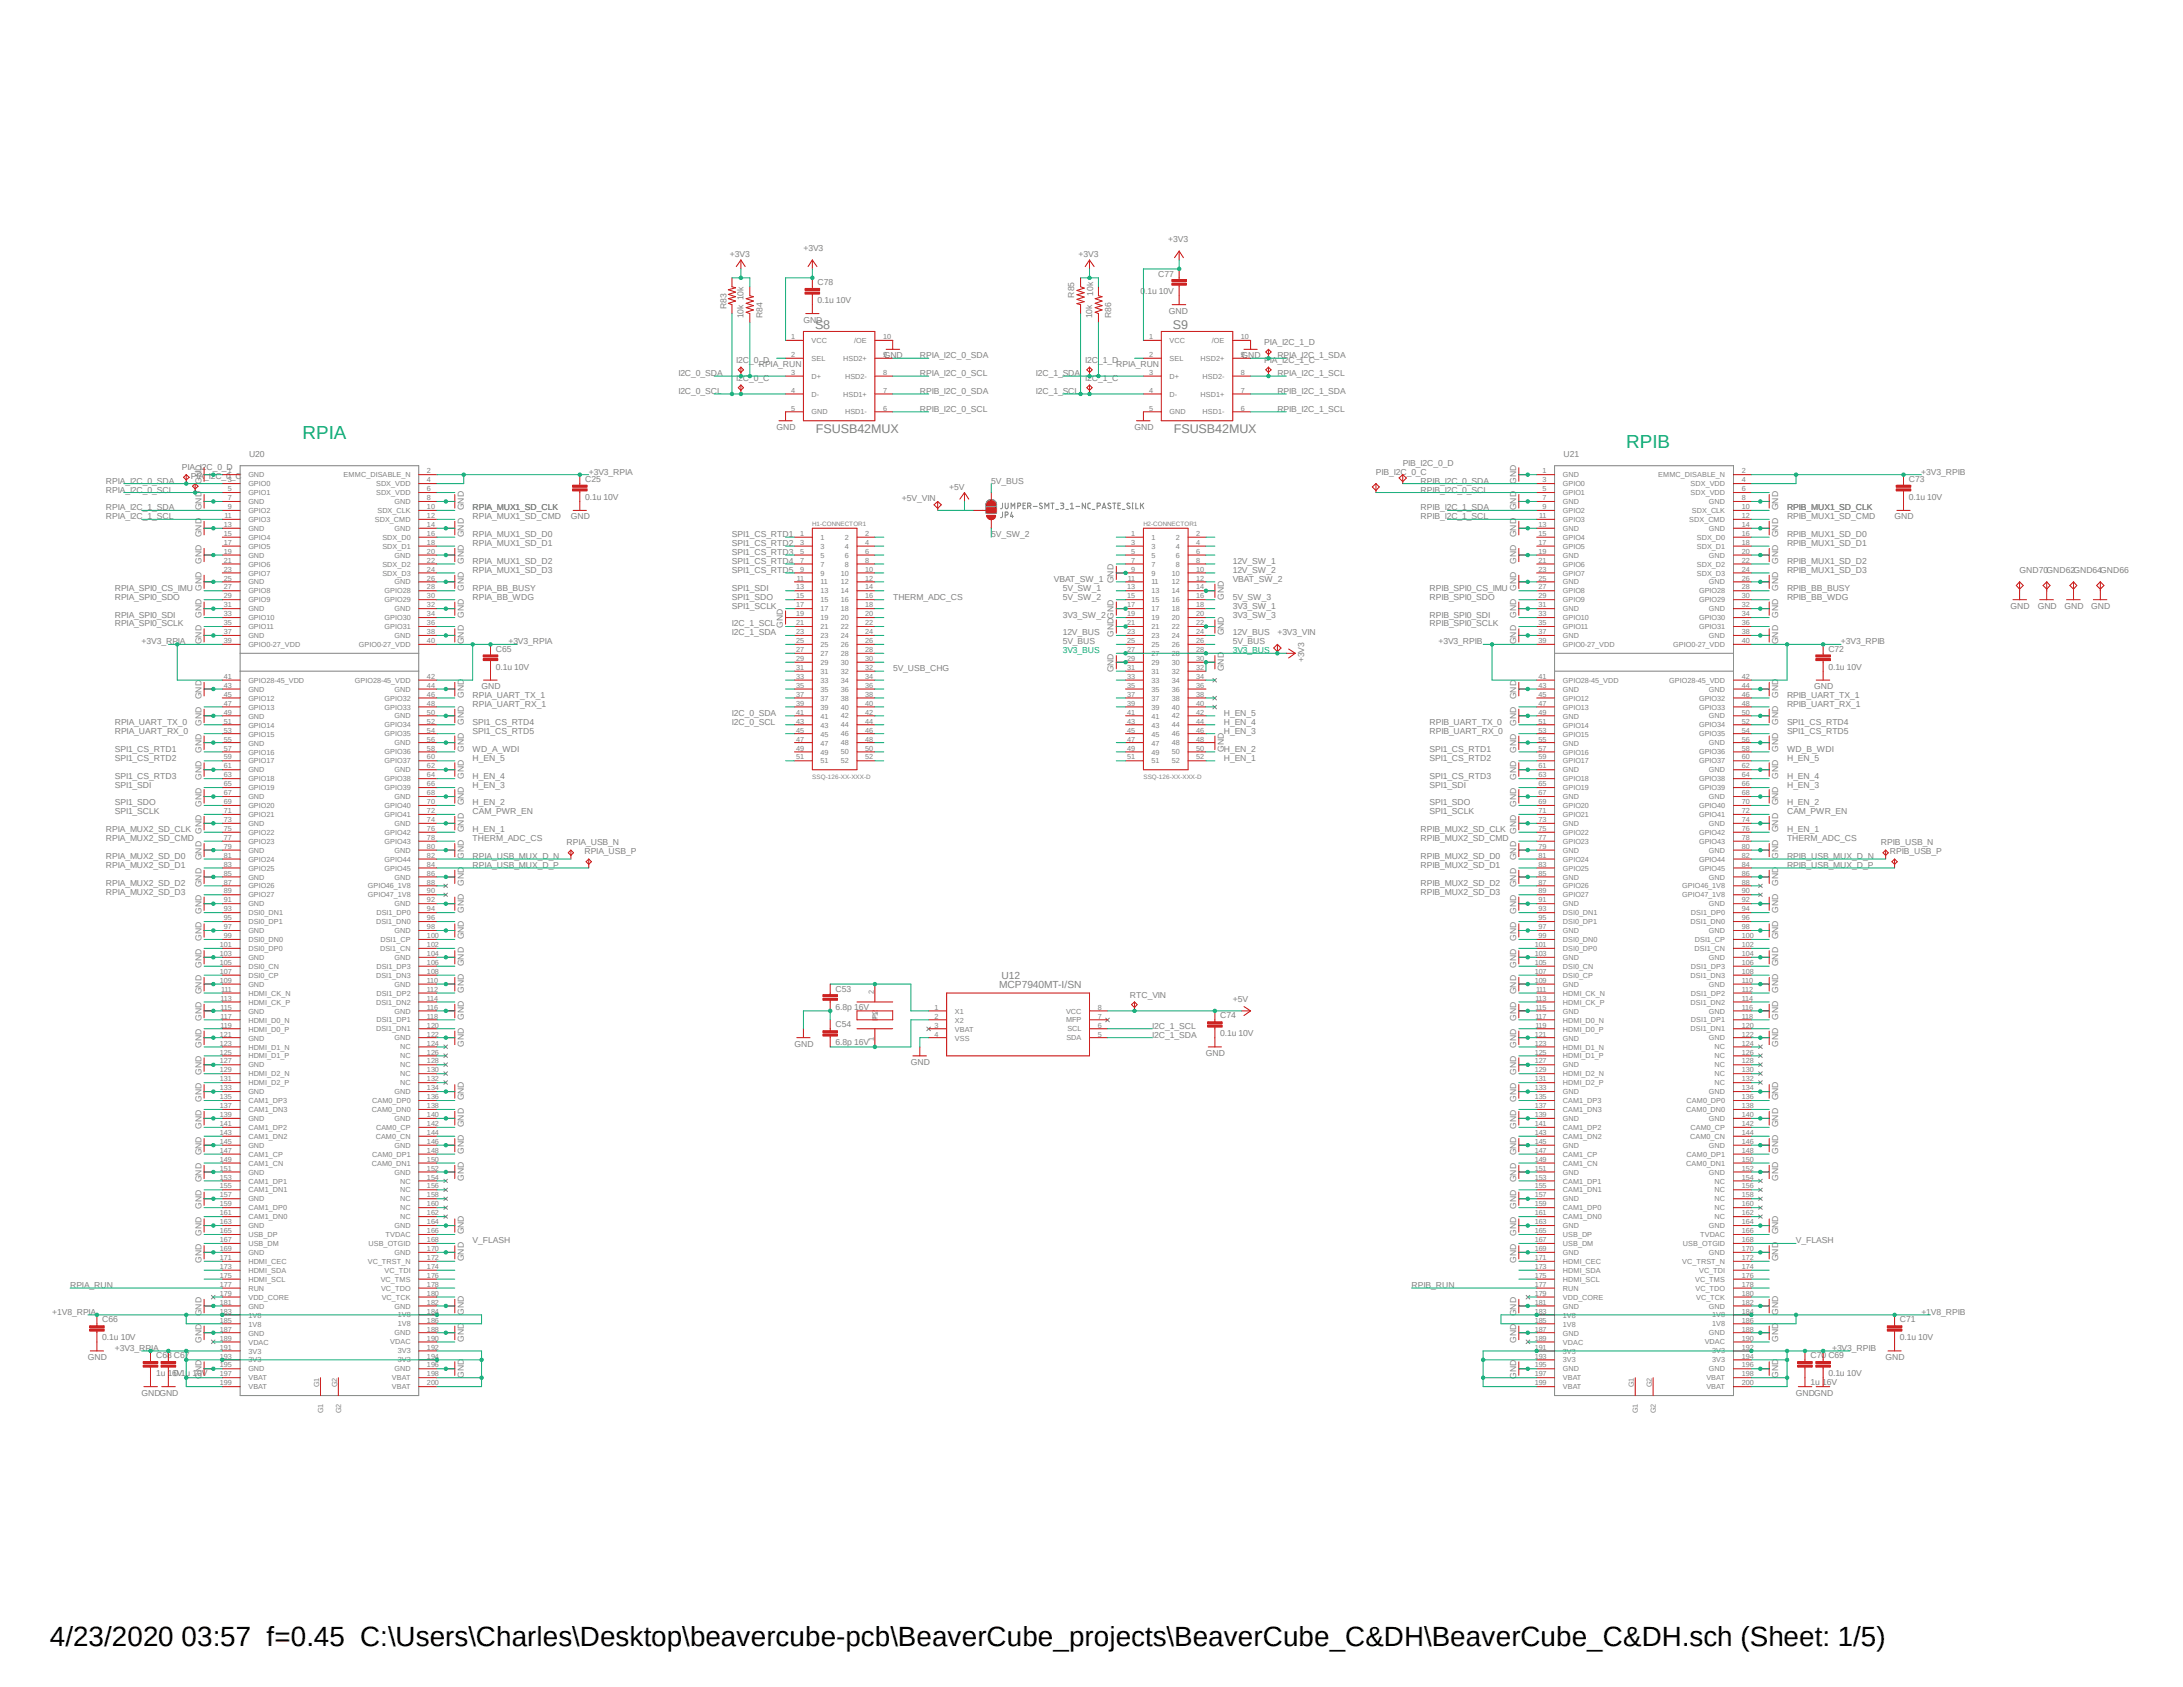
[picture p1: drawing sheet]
<svg xmlns="http://www.w3.org/2000/svg" width="279mm" height="216mm" viewBox="0 0 279 216" stroke-linecap="round" stroke-linejoin="round" font-family="sans-serif">
<defs><g id="words">
<text font-size="3.6" x="6.4" y="210.7">4/23/2020 03:57 f=0.45 C:\Users\Charles\Desktop\beavercube-pcb\BeaverCube_projects\BeaverCube_C&amp;DH\BeaverCube_C&amp;DH.sch (Sheet: 1/5)</text>
<g font-size="2.4" fill="#0dab76">
<text x="38.7" y="56.1">RPIA</text>
<text x="208.2" y="57.3">RPIB</text>
</g>
<g font-size="1.6" fill="#808080">
<text x="104.3" y="42.1">S8</text>
<text x="150.1" y="42.1">S9</text>
<text x="104.4" y="55.4">FSUSB42MUX</text>
<text x="150.2" y="55.4">FSUSB42MUX</text>
</g>
<g font-size="1.3" fill="#808080">
<text x="128.2" y="125.3">U12</text>
<text x="127.9" y="126.4">MCP7940MT-I/SN</text>
</g>
<g font-size="1.1" fill="#808080">
<text x="93.4" y="32.9">+3V3</text>
<text x="102.8" y="32.1">+3V3</text>
<text x="138" y="32.9">+3V3</text>
<text x="148.2" y="35.4">C77</text>
<text x="149.5" y="31">+3V3</text>
<text x="93" y="39.6" transform="rotate(-90 93 39.6)">R83</text>
<text x="95.2" y="40.7" transform="rotate(-90 95.2 40.7)">10k 10k</text>
<text x="97.6" y="40.7" transform="rotate(-90 97.6 40.7)">R84</text>
<text x="102.8" y="41.3">GND</text>
<text x="104.6" y="38.8">0.1u 10V</text>
<text x="104.6" y="36.5">C78</text>
<text x="137.5" y="38.1" transform="rotate(-90 137.5 38.1)">R85</text>
<text x="139.8" y="40.7" transform="rotate(-90 139.8 40.7)">10k</text>
<text x="139.9" y="37.8" transform="rotate(-90 139.9 37.8)">10k</text>
<text x="142.2" y="40.7" transform="rotate(-90 142.2 40.7)">R86</text>
<text x="146" y="37.7">0.1u 10V</text>
<text x="149.6" y="40.1">GND</text>
<text x="94.2" y="46.4">I2C_0_D</text>
<text x="97.1" y="47">RPIA_RUN</text>
<text x="113.1" y="45.8">GND</text>
<text x="117.7" y="45.8">RPIA_I2C_0_SDA</text>
<text x="138.9" y="46.4">I2C_1_D</text>
<text x="142.9" y="47">RPIA_RUN</text>
<text x="158.9" y="45.8">GND</text>
<text x="161.8" y="44.2">PIA_I2C_1_D</text>
<text x="161.8" y="46.4">PIA_I2C_1_C</text>
<text x="163.5" y="45.8">RPIA_I2C_1_SDA</text>
<text x="86.8" y="48.1">I2C_0_SDA</text>
<text x="86.8" y="50.4">I2C_0_SCL</text>
<text x="94.2" y="48.7">I2C_0_C</text>
<text x="117.7" y="48.1">RPIA_I2C_0_SCL</text>
<text x="117.7" y="50.4">RPIB_I2C_0_SDA</text>
<text x="117.7" y="52.7">RPIB_I2C_0_SCL</text>
<text x="132.6" y="48.1">I2C_1_SDA</text>
<text x="132.6" y="50.4">I2C_1_SCL</text>
<text x="138.9" y="48.7">I2C_1_C</text>
<text x="163.5" y="48.1">RPIA_I2C_1_SCL</text>
<text x="163.5" y="50.4">RPIB_I2C_1_SDA</text>
<text x="163.5" y="52.7">RPIB_I2C_1_SCL</text>
<text x="31.9" y="58.5">U20</text>
<text x="99.4" y="55">GND</text>
<text x="145.2" y="55">GND</text>
<text x="179.5" y="59.6">PIB_I2C_0_D</text>
<text x="200.1" y="58.5">U21</text>
<text x="13.5" y="61.9">RPIA_I2C_0_SDA</text>
<text x="13.5" y="63">RPIA_I2C_0_SCL</text>
<text x="13.5" y="65.3">RPIA_I2C_1_SDA</text>
<text x="23.3" y="60.2">PIA_I2C_0_D</text>
<text x="24.4" y="61.3">PIA_I2C_0_C</text>
<text x="25.8" y="65.3" transform="rotate(-90 25.8 65.3)">GND</text>
<text x="25.8" y="61.9" transform="rotate(-90 25.8 61.9)">GND</text>
<text x="59.3" y="65.3" transform="rotate(-90 59.3 65.3)">GND</text>
<text x="60.5" y="65.3">RPIA_MUX1_SD_CLK</text>
<text x="74.9" y="64">0.1u 10V</text>
<text x="74.9" y="61.7">C25</text>
<text x="75.4" y="60.7">+3V3_RPIA</text>
<text x="115.4" y="64.2">+5V_VIN</text>
<text x="121.5" y="62.7">+5V</text>
<text x="126.9" y="61.9">5V_BUS</text>
<text x="176.1" y="60.7">PIB_I2C_0_C</text>
<text x="181.8" y="61.9">RPIB_I2C_0_SDA</text>
<text x="181.8" y="63">RPIB_I2C_0_SCL</text>
<text x="181.8" y="65.3">RPIB_I2C_1_SDA</text>
<text x="194.1" y="65.3" transform="rotate(-90 194.1 65.3)">GND</text>
<text x="194.1" y="61.9" transform="rotate(-90 194.1 61.9)">GND</text>
<text x="227.6" y="65.3" transform="rotate(-90 227.6 65.3)">GND</text>
<text x="228.7" y="65.3">RPIB_MUX1_SD_CLK</text>
<text x="244.3" y="64">0.1u 10V</text>
<text x="244.3" y="61.7">C73</text>
<text x="245.9" y="60.7">+3V3_RPIB</text>
<text x="13.5" y="66.5">RPIA_I2C_1_SCL</text>
<text x="25.8" y="68.7" transform="rotate(-90 25.8 68.7)">GND</text>
<text x="59.3" y="68.7" transform="rotate(-90 59.3 68.7)">GND</text>
<text x="60.5" y="66.5">RPIA_MUX1_SD_CMD</text>
<text x="60.5" y="68.7">RPIA_MUX1_SD_D0</text>
<text x="60.5" y="69.9">RPIA_MUX1_SD_D1</text>
<text x="73.1" y="66.5">GND</text>
<text x="93.7" y="69.9">SPI1_CS_RTD2</text>
<text x="93.7" y="71">SPI1_CS_RTD3</text>
<text x="93.7" y="68.7">SPI1_CS_RTD1</text>
<text x="126.9" y="68.7">5V_SW_2</text>
<text x="181.8" y="66.5">RPIB_I2C_1_SCL</text>
<text x="194.1" y="68.7" transform="rotate(-90 194.1 68.7)">GND</text>
<text x="227.6" y="68.7" transform="rotate(-90 227.6 68.7)">GND</text>
<text x="228.7" y="66.5">RPIB_MUX1_SD_CMD</text>
<text x="228.7" y="68.7">RPIB_MUX1_SD_D0</text>
<text x="228.7" y="69.9">RPIB_MUX1_SD_D1</text>
<text x="242.5" y="66.5">GND</text>
<text x="14.7" y="75.6">RPIA_SPI0_CS_IMU</text>
<text x="14.7" y="76.7">RPIA_SPI0_SDO</text>
<text x="25.8" y="75.6" transform="rotate(-90 25.8 75.6)">GND</text>
<text x="25.8" y="72.2" transform="rotate(-90 25.8 72.2)">GND</text>
<text x="59.3" y="75.6" transform="rotate(-90 59.3 75.6)">GND</text>
<text x="59.3" y="72.2" transform="rotate(-90 59.3 72.2)">GND</text>
<text x="60.5" y="72.2">RPIA_MUX1_SD_D2</text>
<text x="60.5" y="73.3">RPIA_MUX1_SD_D3</text>
<text x="60.5" y="75.6">RPIA_BB_BUSY</text>
<text x="60.5" y="76.7">RPIA_BB_WDG</text>
<text x="93.7" y="75.6">SPI1_SDI</text>
<text x="93.7" y="77.9">SPI1_SCLK</text>
<text x="93.7" y="72.2">SPI1_CS_RTD4</text>
<text x="93.7" y="73.3">SPI1_CS_RTD5</text>
<text x="93.7" y="76.7">SPI1_SDO</text>
<text x="114.3" y="76.7">THERM_ADC_CS</text>
<text x="134.9" y="74.5">VBAT_SW_1</text>
<text x="136" y="75.6">5V_SW_1</text>
<text x="136" y="76.7">5V_SW_2</text>
<text x="142.5" y="74.6" transform="rotate(-90 142.5 74.6)">GND</text>
<text x="156.6" y="76.7" transform="rotate(-90 156.6 76.7)">GND</text>
<text x="157.8" y="76.7">5V_SW_3</text>
<text x="157.8" y="74.5">VBAT_SW_2</text>
<text x="157.8" y="73.3">12V_SW_2</text>
<text x="157.8" y="72.2">12V_SW_1</text>
<text x="157.8" y="77.9">3V3_SW_1</text>
<text x="183" y="75.6">RPIB_SPI0_CS_IMU</text>
<text x="183" y="76.7">RPIB_SPI0_SDO</text>
<text x="194.1" y="75.6" transform="rotate(-90 194.1 75.6)">GND</text>
<text x="194.1" y="72.2" transform="rotate(-90 194.1 72.2)">GND</text>
<text x="227.6" y="75.6" transform="rotate(-90 227.6 75.6)">GND</text>
<text x="227.6" y="72.2" transform="rotate(-90 227.6 72.2)">GND</text>
<text x="228.7" y="72.2">RPIB_MUX1_SD_D2</text>
<text x="228.7" y="73.3">RPIB_MUX1_SD_D3</text>
<text x="228.7" y="75.6">RPIB_BB_BUSY</text>
<text x="228.7" y="76.7">RPIB_BB_WDG</text>
<text x="257.3" y="77.9">GND</text>
<text x="258.5" y="73.3">GND70GND62GND64GND66</text>
<text x="260.8" y="77.9">GND</text>
<text x="264.2" y="77.9">GND</text>
<text x="267.7" y="77.9">GND</text>
<text x="14.7" y="80.2">RPIA_SPI0_SCLK</text>
<text x="14.7" y="79">RPIA_SPI0_SDI</text>
<text x="18.1" y="82.5">+3V3_RPIA</text>
<text x="25.8" y="82.5" transform="rotate(-90 25.8 82.5)">GND</text>
<text x="25.8" y="79" transform="rotate(-90 25.8 79)">GND</text>
<text x="59.3" y="82.5" transform="rotate(-90 59.3 82.5)">GND</text>
<text x="59.3" y="79" transform="rotate(-90 59.3 79)">GND</text>
<text x="63.5" y="83.4">C65</text>
<text x="65.1" y="82.5">+3V3_RPIA</text>
<text x="93.7" y="81.3">I2C_1_SDA</text>
<text x="93.7" y="80.2">I2C_1_SCL</text>
<text x="100.2" y="80.3" transform="rotate(-90 100.2 80.3)">GND</text>
<text x="136" y="81.3">12V_BUS</text>
<text x="136" y="82.5">5V_BUS</text>
<text x="136" y="79">3V3_SW_2</text>
<text x="142.5" y="79.2" transform="rotate(-90 142.5 79.2)">GND</text>
<text x="156.6" y="81.3" transform="rotate(-90 156.6 81.3)">GND</text>
<text x="157.8" y="79">3V3_SW_3</text>
<text x="157.8" y="81.3">12V_BUS</text>
<text x="157.8" y="82.5">5V_BUS</text>
<text x="163.5" y="81.3">+3V3_VIN</text>
<text x="183" y="80.2">RPIB_SPI0_SCLK</text>
<text x="183" y="79">RPIB_SPI0_SDI</text>
<text x="184.1" y="82.5">+3V3_RPIB</text>
<text x="194.1" y="82.5" transform="rotate(-90 194.1 82.5)">GND</text>
<text x="194.1" y="79" transform="rotate(-90 194.1 79)">GND</text>
<text x="227.6" y="82.5" transform="rotate(-90 227.6 82.5)">GND</text>
<text x="227.6" y="79" transform="rotate(-90 227.6 79)">GND</text>
<text x="234" y="83.4">C72</text>
<text x="235.6" y="82.5">+3V3_RPIB</text>
<text x="25.8" y="89.5" transform="rotate(-90 25.8 89.5)">GND</text>
<text x="59.3" y="89.3" transform="rotate(-90 59.3 89.3)">GND</text>
<text x="60.5" y="89.3">RPIA_UART_TX_1</text>
<text x="61.6" y="88.2">GND</text>
<text x="63.5" y="85.7">0.1u 10V</text>
<text x="114.3" y="85.9">5V_USB_CHG</text>
<text x="142.5" y="86.1" transform="rotate(-90 142.5 86.1)">GND</text>
<text x="156.6" y="85.9" transform="rotate(-90 156.6 85.9)">GND</text>
<text x="166.9" y="84.7" transform="rotate(-90 166.9 84.7)">+3V3</text>
<text x="194.1" y="89.5" transform="rotate(-90 194.1 89.5)">GND</text>
<text x="227.6" y="89.3" transform="rotate(-90 227.6 89.3)">GND</text>
<text x="228.7" y="89.3">RPIB_UART_TX_1</text>
<text x="232.2" y="88.2">GND</text>
<text x="234" y="85.7">0.1u 10V</text>
<text x="14.7" y="92.7">RPIA_UART_TX_0</text>
<text x="14.7" y="93.9">RPIA_UART_RX_0</text>
<text x="25.8" y="92.9" transform="rotate(-90 25.8 92.9)">GND</text>
<text x="59.3" y="92.7" transform="rotate(-90 59.3 92.7)">GND</text>
<text x="60.5" y="92.7">SPI1_CS_RTD4</text>
<text x="60.5" y="93.9">SPI1_CS_RTD5</text>
<text x="60.5" y="90.5">RPIA_UART_RX_1</text>
<text x="93.7" y="91.6">I2C_0_SDA</text>
<text x="93.7" y="92.7">I2C_0_SCL</text>
<text x="156.6" y="91.6">H_EN_5</text>
<text x="156.6" y="92.7">H_EN_4</text>
<text x="156.6" y="93.9">H_EN_3</text>
<text x="183" y="93.9">RPIB_UART_RX_0</text>
<text x="183" y="92.7">RPIB_UART_TX_0</text>
<text x="194.1" y="92.9" transform="rotate(-90 194.1 92.9)">GND</text>
<text x="227.6" y="92.7" transform="rotate(-90 227.6 92.7)">GND</text>
<text x="228.7" y="90.5">RPIB_UART_RX_1</text>
<text x="228.7" y="92.7">SPI1_CS_RTD4</text>
<text x="228.7" y="93.9">SPI1_CS_RTD5</text>
<text x="14.7" y="97.4">SPI1_CS_RTD2</text>
<text x="14.7" y="99.7">SPI1_CS_RTD3</text>
<text x="14.7" y="100.8">SPI1_SDI</text>
<text x="14.7" y="96.2">SPI1_CS_RTD1</text>
<text x="25.8" y="99.8" transform="rotate(-90 25.8 99.8)">GND</text>
<text x="25.8" y="96.3" transform="rotate(-90 25.8 96.3)">GND</text>
<text x="59.3" y="99.7" transform="rotate(-90 59.3 99.7)">GND</text>
<text x="59.3" y="96.2" transform="rotate(-90 59.3 96.2)">GND</text>
<text x="60.5" y="96.2">WD_A_WDI</text>
<text x="60.5" y="97.4">H_EN_5</text>
<text x="60.5" y="99.7">H_EN_4</text>
<text x="60.5" y="100.8">H_EN_3</text>
<text x="156.6" y="96.2" transform="rotate(-90 156.6 96.2)">GND</text>
<text x="156.6" y="96.2">H_EN_2</text>
<text x="156.6" y="97.4">H_EN_1</text>
<text x="183" y="97.4">SPI1_CS_RTD2</text>
<text x="183" y="99.7">SPI1_CS_RTD3</text>
<text x="183" y="100.8">SPI1_SDI</text>
<text x="183" y="96.2">SPI1_CS_RTD1</text>
<text x="194.1" y="99.8" transform="rotate(-90 194.1 99.8)">GND</text>
<text x="194.1" y="96.3" transform="rotate(-90 194.1 96.3)">GND</text>
<text x="227.6" y="99.7" transform="rotate(-90 227.6 99.7)">GND</text>
<text x="227.6" y="96.2" transform="rotate(-90 227.6 96.2)">GND</text>
<text x="228.7" y="96.2">WD_B_WDI</text>
<text x="228.7" y="97.4">H_EN_5</text>
<text x="228.7" y="99.7">H_EN_4</text>
<text x="228.7" y="100.8">H_EN_3</text>
<text x="13.5" y="106.5">RPIA_MUX2_SD_CLK</text>
<text x="13.5" y="107.7">RPIA_MUX2_SD_CMD</text>
<text x="14.7" y="104.2">SPI1_SCLK</text>
<text x="14.7" y="103.1">SPI1_SDO</text>
<text x="25.8" y="106.7" transform="rotate(-90 25.8 106.7)">GND</text>
<text x="25.8" y="103.2" transform="rotate(-90 25.8 103.2)">GND</text>
<text x="59.3" y="106.5" transform="rotate(-90 59.3 106.5)">GND</text>
<text x="59.3" y="103.1" transform="rotate(-90 59.3 103.1)">GND</text>
<text x="60.5" y="103.1">H_EN_2</text>
<text x="60.5" y="104.2">CAM_PWR_EN</text>
<text x="60.5" y="106.5">H_EN_1</text>
<text x="60.5" y="107.7">THERM_ADC_CS</text>
<text x="181.8" y="106.5">RPIB_MUX2_SD_CLK</text>
<text x="181.8" y="107.7">RPIB_MUX2_SD_CMD</text>
<text x="183" y="104.2">SPI1_SCLK</text>
<text x="183" y="103.1">SPI1_SDO</text>
<text x="194.1" y="106.7" transform="rotate(-90 194.1 106.7)">GND</text>
<text x="194.1" y="103.2" transform="rotate(-90 194.1 103.2)">GND</text>
<text x="227.6" y="106.5" transform="rotate(-90 227.6 106.5)">GND</text>
<text x="227.6" y="103.1" transform="rotate(-90 227.6 103.1)">GND</text>
<text x="228.7" y="106.5">H_EN_1</text>
<text x="228.7" y="103.1">H_EN_2</text>
<text x="228.7" y="104.2">CAM_PWR_EN</text>
<text x="228.7" y="107.7">THERM_ADC_CS</text>
<text x="13.5" y="109.9">RPIA_MUX2_SD_D0</text>
<text x="13.5" y="111.1">RPIA_MUX2_SD_D1</text>
<text x="13.5" y="113.4">RPIA_MUX2_SD_D2</text>
<text x="25.8" y="113.5" transform="rotate(-90 25.8 113.5)">GND</text>
<text x="25.8" y="110.1" transform="rotate(-90 25.8 110.1)">GND</text>
<text x="59.3" y="113.4" transform="rotate(-90 59.3 113.4)">GND</text>
<text x="59.3" y="109.9" transform="rotate(-90 59.3 109.9)">GND</text>
<text x="60.5" y="109.9">RPIA_USB_MUX_D_N</text>
<text x="60.5" y="111.1">RPIA_USB_MUX_D_P</text>
<text x="72.5" y="108.2">RPIA_USB_N</text>
<text x="74.8" y="109.3">RPIA_USB_P</text>
<text x="181.8" y="109.9">RPIB_MUX2_SD_D0</text>
<text x="181.8" y="111.1">RPIB_MUX2_SD_D1</text>
<text x="181.8" y="113.4">RPIB_MUX2_SD_D2</text>
<text x="194.1" y="113.5" transform="rotate(-90 194.1 113.5)">GND</text>
<text x="194.1" y="110.1" transform="rotate(-90 194.1 110.1)">GND</text>
<text x="227.6" y="113.4" transform="rotate(-90 227.6 113.4)">GND</text>
<text x="227.6" y="109.9" transform="rotate(-90 227.6 109.9)">GND</text>
<text x="228.7" y="109.9">RPIB_USB_MUX_D_N</text>
<text x="228.7" y="111.1">RPIB_USB_MUX_D_P</text>
<text x="240.7" y="108.2">RPIB_USB_N</text>
<text x="241.9" y="109.3">RPIB_USB_P</text>
<text x="13.5" y="114.5">RPIA_MUX2_SD_D3</text>
<text x="25.8" y="117" transform="rotate(-90 25.8 117)">GND</text>
<text x="59.3" y="116.8" transform="rotate(-90 59.3 116.8)">GND</text>
<text x="181.8" y="114.5">RPIB_MUX2_SD_D3</text>
<text x="194.1" y="117" transform="rotate(-90 194.1 117)">GND</text>
<text x="227.6" y="116.8" transform="rotate(-90 227.6 116.8)">GND</text>
<text x="25.8" y="123.8" transform="rotate(-90 25.8 123.8)">GND</text>
<text x="25.8" y="120.4" transform="rotate(-90 25.8 120.4)">GND</text>
<text x="59.3" y="123.7" transform="rotate(-90 59.3 123.7)">GND</text>
<text x="59.3" y="120.2" transform="rotate(-90 59.3 120.2)">GND</text>
<text x="194.1" y="123.8" transform="rotate(-90 194.1 123.8)">GND</text>
<text x="194.1" y="120.4" transform="rotate(-90 194.1 120.4)">GND</text>
<text x="227.6" y="123.7" transform="rotate(-90 227.6 123.7)">GND</text>
<text x="227.6" y="120.2" transform="rotate(-90 227.6 120.2)">GND</text>
<text x="25.8" y="130.7" transform="rotate(-90 25.8 130.7)">GND</text>
<text x="25.8" y="127.3" transform="rotate(-90 25.8 127.3)">GND</text>
<text x="59.3" y="130.5" transform="rotate(-90 59.3 130.5)">GND</text>
<text x="59.3" y="127.1" transform="rotate(-90 59.3 127.1)">GND</text>
<text x="106.9" y="129.2">6.8p 16V</text>
<text x="106.9" y="126.9">C53</text>
<text x="106.9" y="131.5">C54</text>
<text x="144.6" y="127.7">RTC_VIN</text>
<text x="147.5" y="131.7">I2C_1_SCL</text>
<text x="156.2" y="130.3">C74</text>
<text x="157.8" y="128.2">+5V</text>
<text x="194.1" y="130.7" transform="rotate(-90 194.1 130.7)">GND</text>
<text x="194.1" y="127.3" transform="rotate(-90 194.1 127.3)">GND</text>
<text x="227.6" y="130.5" transform="rotate(-90 227.6 130.5)">GND</text>
<text x="227.6" y="127.1" transform="rotate(-90 227.6 127.1)">GND</text>
<text x="25.8" y="137.6" transform="rotate(-90 25.8 137.6)">GND</text>
<text x="25.8" y="134.1" transform="rotate(-90 25.8 134.1)">GND</text>
<text x="59.3" y="134" transform="rotate(-90 59.3 134)">GND</text>
<text x="101.7" y="134">GND</text>
<text x="106.9" y="133.8">6.8p 16V</text>
<text x="116.6" y="136.3">GND</text>
<text x="147.5" y="132.8">I2C_1_SDA</text>
<text x="154.3" y="135.1">GND</text>
<text x="156.2" y="132.6">0.1u 10V</text>
<text x="194.1" y="137.6" transform="rotate(-90 194.1 137.6)">GND</text>
<text x="194.1" y="134.1" transform="rotate(-90 194.1 134.1)">GND</text>
<text x="227.6" y="134" transform="rotate(-90 227.6 134)">GND</text>
<text x="25.8" y="141" transform="rotate(-90 25.8 141)">GND</text>
<text x="59.3" y="140.8" transform="rotate(-90 59.3 140.8)">GND</text>
<text x="194.1" y="141" transform="rotate(-90 194.1 141)">GND</text>
<text x="227.6" y="140.8" transform="rotate(-90 227.6 140.8)">GND</text>
<text x="25.8" y="147.9" transform="rotate(-90 25.8 147.9)">GND</text>
<text x="25.8" y="144.4" transform="rotate(-90 25.8 144.4)">GND</text>
<text x="59.3" y="147.7" transform="rotate(-90 59.3 147.7)">GND</text>
<text x="59.3" y="144.3" transform="rotate(-90 59.3 144.3)">GND</text>
<text x="194.1" y="147.9" transform="rotate(-90 194.1 147.9)">GND</text>
<text x="194.1" y="144.4" transform="rotate(-90 194.1 144.4)">GND</text>
<text x="227.6" y="147.7" transform="rotate(-90 227.6 147.7)">GND</text>
<text x="227.6" y="144.3" transform="rotate(-90 227.6 144.3)">GND</text>
<text x="25.8" y="154.7" transform="rotate(-90 25.8 154.7)">GND</text>
<text x="25.8" y="151.3" transform="rotate(-90 25.8 151.3)">GND</text>
<text x="59.3" y="151.1" transform="rotate(-90 59.3 151.1)">GND</text>
<text x="194.1" y="154.7" transform="rotate(-90 194.1 154.7)">GND</text>
<text x="194.1" y="151.3" transform="rotate(-90 194.1 151.3)">GND</text>
<text x="227.6" y="151.1" transform="rotate(-90 227.6 151.1)">GND</text>
<text x="25.8" y="161.6" transform="rotate(-90 25.8 161.6)">GND</text>
<text x="25.8" y="158.2" transform="rotate(-90 25.8 158.2)">GND</text>
<text x="59.3" y="161.4" transform="rotate(-90 59.3 161.4)">GND</text>
<text x="59.3" y="158" transform="rotate(-90 59.3 158)">GND</text>
<text x="60.5" y="159.1">V_FLASH</text>
<text x="194.1" y="161.6" transform="rotate(-90 194.1 161.6)">GND</text>
<text x="194.1" y="158.2" transform="rotate(-90 194.1 158.2)">GND</text>
<text x="227.6" y="161.4" transform="rotate(-90 227.6 161.4)">GND</text>
<text x="227.6" y="158" transform="rotate(-90 227.6 158)">GND</text>
<text x="229.9" y="159.1">V_FLASH</text>
<text x="9" y="164.8">RPIA_RUN</text>
<text x="180.7" y="164.8">RPIB_RUN</text>
<text x="6.7" y="168.3">+1V8_RPIA</text>
<text x="13.1" y="171.5">0.1u 10V</text>
<text x="13.1" y="169.2">C66</text>
<text x="14.7" y="172.9">+3V3_RPIA</text>
<text x="20" y="173.9">C68 C67</text>
<text x="25.8" y="171.9" transform="rotate(-90 25.8 171.9)">GND</text>
<text x="25.8" y="168.4" transform="rotate(-90 25.8 168.4)">GND</text>
<text x="59.3" y="171.7" transform="rotate(-90 59.3 171.7)">GND</text>
<text x="59.3" y="168.3" transform="rotate(-90 59.3 168.3)">GND</text>
<text x="194.1" y="171.9" transform="rotate(-90 194.1 171.9)">GND</text>
<text x="194.1" y="168.4" transform="rotate(-90 194.1 168.4)">GND</text>
<text x="227.6" y="171.7" transform="rotate(-90 227.6 171.7)">GND</text>
<text x="227.6" y="168.3" transform="rotate(-90 227.6 168.3)">GND</text>
<text x="231.7" y="173.9">C70 C69</text>
<text x="234.5" y="172.9">+3V3_RPIB</text>
<text x="243.2" y="171.5">0.1u 10V</text>
<text x="243.2" y="169.2">C71</text>
<text x="245.9" y="168.3">+1V8_RPIB</text>
<text x="11.3" y="174">GND</text>
<text x="18.1" y="178.6">GNDGND</text>
<text x="20" y="176.1">1u 16V</text>
<text x="22.3" y="176.1">0.1u 10V</text>
<text x="25.8" y="176.5" transform="rotate(-90 25.8 176.5)">GND</text>
<text x="59.3" y="176.3" transform="rotate(-90 59.3 176.3)">GND</text>
<text x="194.1" y="176.5" transform="rotate(-90 194.1 176.5)">GND</text>
<text x="227.6" y="176.3" transform="rotate(-90 227.6 176.3)">GND</text>
<text x="229.9" y="178.6">GNDGND</text>
<text x="231.7" y="177.3">1u 16V</text>
<text x="234" y="176.1">0.1u 10V</text>
<text x="241.3" y="174">GND</text>
</g>
<g font-size="1.1" fill="#0dab76">
<text x="136" y="83.6">3V3_BUS</text>
<text x="157.8" y="83.6">3V3_BUS</text>
</g>
<g font-size=".9" fill="#808080">
<text x="101.3" y="43.4">1</text>
<text x="101.3" y="45.7">2</text>
<text x="101.3" y="48">3</text>
<text x="103.9" y="43.9">VCC</text>
<text x="103.9" y="46.2">SEL</text>
<text x="107.9" y="46.2">HSD2+</text>
<text x="109.3" y="43.9">/OE</text>
<text x="113" y="48">8</text>
<text x="113" y="45.7">9</text>
<text x="113" y="43.4">10</text>
<text x="147.1" y="43.4">1</text>
<text x="147.1" y="45.7">2</text>
<text x="147.1" y="48">3</text>
<text x="149.7" y="43.9">VCC</text>
<text x="149.7" y="46.2">SEL</text>
<text x="153.7" y="46.2">HSD2+</text>
<text x="155.1" y="43.9">/OE</text>
<text x="158.8" y="48">8</text>
<text x="158.8" y="45.7">9</text>
<text x="158.8" y="43.4">10</text>
<text x="101.3" y="50.3">4</text>
<text x="101.3" y="52.6">5</text>
<text x="103.9" y="48.5">D+</text>
<text x="103.9" y="50.8">D-</text>
<text x="103.9" y="53">GND</text>
<text x="107.9" y="50.8">HSD1+</text>
<text x="108.2" y="53">HSD1-</text>
<text x="108.2" y="48.5">HSD2-</text>
<text x="113" y="52.6">6</text>
<text x="113" y="50.3">7</text>
<text x="147.1" y="50.3">4</text>
<text x="147.1" y="52.6">5</text>
<text x="149.7" y="48.5">D+</text>
<text x="149.7" y="50.8">D-</text>
<text x="149.7" y="53">GND</text>
<text x="153.7" y="50.8">HSD1+</text>
<text x="153.9" y="53">HSD1-</text>
<text x="153.9" y="48.5">HSD2-</text>
<text x="158.8" y="52.6">6</text>
<text x="158.8" y="50.3">7</text>
<text x="29.2" y="60.6">1</text>
<text x="29.2" y="61.7">3</text>
<text x="29.2" y="62.9">5</text>
<text x="29.2" y="64">7</text>
<text x="29.2" y="65.1">9</text>
<text x="31.8" y="61.1">GND</text>
<text x="31.8" y="62.2">GPIO0</text>
<text x="31.8" y="63.4">GPIO1</text>
<text x="31.8" y="64.5">GND</text>
<text x="31.8" y="65.7">GPIO2</text>
<text x="44" y="61">EMMC_DISABLE_N</text>
<text x="48.1" y="62.2">SDX_VDD</text>
<text x="48.1" y="63.4">SDX_VDD</text>
<text x="48.3" y="65.7">SDX_CLK</text>
<text x="50.5" y="64.5">GND</text>
<text x="54.7" y="60.6">2</text>
<text x="54.7" y="61.7">4</text>
<text x="54.7" y="62.9">6</text>
<text x="54.7" y="64">8</text>
<text x="54.7" y="65.1">10</text>
<text x="197.4" y="60.6">1</text>
<text x="197.4" y="61.7">3</text>
<text x="197.4" y="62.9">5</text>
<text x="197.4" y="64">7</text>
<text x="197.4" y="65.1">9</text>
<text x="200" y="61.1">GND</text>
<text x="200" y="62.2">GPIO0</text>
<text x="200" y="63.4">GPIO1</text>
<text x="200" y="64.5">GND</text>
<text x="200" y="65.7">GPIO2</text>
<text x="212.2" y="61">EMMC_DISABLE_N</text>
<text x="216.4" y="62.2">SDX_VDD</text>
<text x="216.4" y="63.4">SDX_VDD</text>
<text x="216.5" y="65.7">SDX_CLK</text>
<text x="218.7" y="64.5">GND</text>
<text x="222.9" y="60.6">2</text>
<text x="222.9" y="61.7">4</text>
<text x="222.9" y="62.9">6</text>
<text x="222.9" y="64">8</text>
<text x="222.9" y="65.1">10</text>
<text x="28.7" y="67.4">13</text>
<text x="28.7" y="68.6">15</text>
<text x="28.7" y="69.7">17</text>
<text x="28.7" y="70.9">19</text>
<text x="28.7" y="66.3">11</text>
<text x="31.8" y="66.8">GPIO3</text>
<text x="31.8" y="67.9">GND</text>
<text x="31.8" y="69.1">GPIO4</text>
<text x="31.8" y="70.2">GPIO5</text>
<text x="31.8" y="71.4">GND</text>
<text x="48" y="66.8">SDX_CMD</text>
<text x="48.9" y="69.1">SDX_D0</text>
<text x="48.9" y="70.2">SDX_D1</text>
<text x="50.5" y="67.9">GND</text>
<text x="50.5" y="71.4">GND</text>
<text x="54.7" y="66.3">12</text>
<text x="54.7" y="67.4">14</text>
<text x="54.7" y="68.6">16</text>
<text x="54.7" y="69.7">18</text>
<text x="54.7" y="70.9">20</text>
<text x="102.4" y="68.6">1</text>
<text x="102.4" y="69.7">3</text>
<text x="102.4" y="70.9">5</text>
<text x="105" y="69.1">1</text>
<text x="105" y="70.2">3</text>
<text x="105" y="71.4">5</text>
<text x="108.1" y="69.1">2</text>
<text x="108.1" y="70.2">4</text>
<text x="108.1" y="71.4">6</text>
<text x="110.7" y="68.6">2</text>
<text x="110.7" y="69.7">4</text>
<text x="110.7" y="70.9">6</text>
<text x="144.8" y="68.6">1</text>
<text x="144.8" y="69.7">3</text>
<text x="144.8" y="70.9">5</text>
<text x="147.4" y="69.1">1</text>
<text x="147.4" y="70.2">3</text>
<text x="147.4" y="71.4">5</text>
<text x="150.5" y="69.1">2</text>
<text x="150.5" y="70.2">4</text>
<text x="150.5" y="71.4">6</text>
<text x="153.1" y="68.6">2</text>
<text x="153.1" y="69.7">4</text>
<text x="153.1" y="70.9">6</text>
<text x="196.9" y="67.4">13</text>
<text x="196.9" y="68.6">15</text>
<text x="196.9" y="69.7">17</text>
<text x="196.9" y="70.9">19</text>
<text x="197" y="66.3">11</text>
<text x="200" y="66.8">GPIO3</text>
<text x="200" y="67.9">GND</text>
<text x="200" y="69.1">GPIO4</text>
<text x="200" y="70.2">GPIO5</text>
<text x="200" y="71.4">GND</text>
<text x="216.2" y="66.8">SDX_CMD</text>
<text x="217.2" y="69.1">SDX_D0</text>
<text x="217.2" y="70.2">SDX_D1</text>
<text x="218.7" y="67.9">GND</text>
<text x="218.7" y="71.4">GND</text>
<text x="222.9" y="66.3">12</text>
<text x="222.9" y="67.4">14</text>
<text x="222.9" y="68.6">16</text>
<text x="222.9" y="69.7">18</text>
<text x="222.9" y="70.9">20</text>
<text x="28.7" y="72">21</text>
<text x="28.7" y="73.2">23</text>
<text x="28.7" y="74.3">25</text>
<text x="28.7" y="75.4">27</text>
<text x="28.7" y="76.6">29</text>
<text x="28.7" y="77.7">31</text>
<text x="31.8" y="72.5">GPIO6</text>
<text x="31.8" y="73.7">GPIO7</text>
<text x="31.8" y="74.8">GND</text>
<text x="31.8" y="75.9">GPIO8</text>
<text x="31.8" y="77.1">GPIO9</text>
<text x="48.9" y="72.5">SDX_D2</text>
<text x="48.9" y="73.7">SDX_D3</text>
<text x="49.2" y="75.9">GPIO28</text>
<text x="49.2" y="77.1">GPIO29</text>
<text x="50.5" y="74.8">GND</text>
<text x="54.7" y="72">22</text>
<text x="54.7" y="73.2">24</text>
<text x="54.7" y="74.3">26</text>
<text x="54.7" y="75.4">28</text>
<text x="54.7" y="76.6">30</text>
<text x="54.7" y="77.7">32</text>
<text x="101.9" y="75.4">13</text>
<text x="101.9" y="76.6">15</text>
<text x="101.9" y="77.7">17</text>
<text x="102" y="74.3">11</text>
<text x="102.4" y="72">7</text>
<text x="102.4" y="73.2">9</text>
<text x="105" y="72.5">7</text>
<text x="105" y="73.7">9</text>
<text x="105" y="74.8">11</text>
<text x="105" y="75.9">13</text>
<text x="105" y="77.1">15</text>
<text x="107.6" y="73.7">10</text>
<text x="107.6" y="74.8">12</text>
<text x="107.6" y="75.9">14</text>
<text x="107.6" y="77.1">16</text>
<text x="108.1" y="72.5">8</text>
<text x="110.7" y="72">8</text>
<text x="110.7" y="73.2">10</text>
<text x="110.7" y="74.3">12</text>
<text x="110.7" y="75.4">14</text>
<text x="110.7" y="76.6">16</text>
<text x="110.7" y="77.7">18</text>
<text x="144.3" y="75.4">13</text>
<text x="144.3" y="76.6">15</text>
<text x="144.3" y="77.7">17</text>
<text x="144.4" y="74.3">11</text>
<text x="144.8" y="72">7</text>
<text x="144.8" y="73.2">9</text>
<text x="147.4" y="72.5">7</text>
<text x="147.4" y="73.7">9</text>
<text x="147.4" y="74.8">11</text>
<text x="147.4" y="75.9">13</text>
<text x="147.4" y="77.1">15</text>
<text x="150" y="73.7">10</text>
<text x="150" y="74.8">12</text>
<text x="150" y="75.9">14</text>
<text x="150" y="77.1">16</text>
<text x="150.5" y="72.5">8</text>
<text x="153.1" y="72">8</text>
<text x="153.1" y="73.2">10</text>
<text x="153.1" y="74.3">12</text>
<text x="153.1" y="75.4">14</text>
<text x="153.1" y="76.6">16</text>
<text x="153.1" y="77.7">18</text>
<text x="196.9" y="72">21</text>
<text x="196.9" y="73.2">23</text>
<text x="196.9" y="74.3">25</text>
<text x="196.9" y="75.4">27</text>
<text x="196.9" y="76.6">29</text>
<text x="196.9" y="77.7">31</text>
<text x="200" y="72.5">GPIO6</text>
<text x="200" y="73.7">GPIO7</text>
<text x="200" y="74.8">GND</text>
<text x="200" y="75.9">GPIO8</text>
<text x="200" y="77.1">GPIO9</text>
<text x="217.2" y="72.5">SDX_D2</text>
<text x="217.2" y="73.7">SDX_D3</text>
<text x="217.5" y="75.9">GPIO28</text>
<text x="217.5" y="77.1">GPIO29</text>
<text x="218.7" y="74.8">GND</text>
<text x="222.9" y="72">22</text>
<text x="222.9" y="73.2">24</text>
<text x="222.9" y="74.3">26</text>
<text x="222.9" y="75.4">28</text>
<text x="222.9" y="76.6">30</text>
<text x="222.9" y="77.7">32</text>
<text x="28.7" y="78.9">33</text>
<text x="28.7" y="80">35</text>
<text x="28.7" y="81.2">37</text>
<text x="28.7" y="82.3">39</text>
<text x="31.8" y="78.2">GND</text>
<text x="31.8" y="79.4">GPIO10</text>
<text x="31.8" y="80.5">GPIO11</text>
<text x="31.8" y="81.7">GND</text>
<text x="31.8" y="82.8">GPIO0-27_VDD</text>
<text x="45.9" y="82.8">GPIO0-27_VDD</text>
<text x="49.2" y="79.4">GPIO30</text>
<text x="49.2" y="80.5">GPIO31</text>
<text x="50.5" y="78.2">GND</text>
<text x="50.5" y="81.7">GND</text>
<text x="54.7" y="78.9">34</text>
<text x="54.7" y="80">36</text>
<text x="54.7" y="81.2">38</text>
<text x="54.7" y="82.3">40</text>
<text x="101.9" y="78.9">19</text>
<text x="101.9" y="80">21</text>
<text x="101.9" y="81.2">23</text>
<text x="101.9" y="82.3">25</text>
<text x="101.9" y="83.4">27</text>
<text x="105" y="78.2">17</text>
<text x="105" y="79.4">19</text>
<text x="105" y="80.5">21</text>
<text x="105" y="81.7">23</text>
<text x="105" y="82.8">25</text>
<text x="105" y="83.9">27</text>
<text x="107.6" y="78.2">18</text>
<text x="107.6" y="79.4">20</text>
<text x="107.6" y="80.5">22</text>
<text x="107.6" y="81.7">24</text>
<text x="107.6" y="82.8">26</text>
<text x="107.6" y="83.9">28</text>
<text x="110.7" y="78.9">20</text>
<text x="110.7" y="80">22</text>
<text x="110.7" y="81.2">24</text>
<text x="110.7" y="82.3">26</text>
<text x="110.7" y="83.4">28</text>
<text x="144.3" y="78.9">19</text>
<text x="144.3" y="80">21</text>
<text x="144.3" y="81.2">23</text>
<text x="144.3" y="82.3">25</text>
<text x="144.3" y="83.4">27</text>
<text x="147.4" y="78.2">17</text>
<text x="147.4" y="79.4">19</text>
<text x="147.4" y="80.5">21</text>
<text x="147.4" y="81.7">23</text>
<text x="147.4" y="82.8">25</text>
<text x="147.4" y="83.9">27</text>
<text x="150" y="78.2">18</text>
<text x="150" y="79.4">20</text>
<text x="150" y="80.5">22</text>
<text x="150" y="81.7">24</text>
<text x="150" y="82.8">26</text>
<text x="150" y="83.9">28</text>
<text x="153.1" y="78.9">20</text>
<text x="153.1" y="80">22</text>
<text x="153.1" y="81.2">24</text>
<text x="153.1" y="82.3">26</text>
<text x="153.1" y="83.4">28</text>
<text x="196.9" y="78.9">33</text>
<text x="196.9" y="80">35</text>
<text x="196.9" y="81.2">37</text>
<text x="196.9" y="82.3">39</text>
<text x="200" y="78.2">GND</text>
<text x="200" y="79.4">GPIO10</text>
<text x="200" y="80.5">GPIO11</text>
<text x="200" y="81.7">GND</text>
<text x="200" y="82.8">GPIO0-27_VDD</text>
<text x="214.2" y="82.8">GPIO0-27_VDD</text>
<text x="217.5" y="79.4">GPIO30</text>
<text x="217.5" y="80.5">GPIO31</text>
<text x="218.7" y="78.2">GND</text>
<text x="218.7" y="81.7">GND</text>
<text x="222.9" y="78.9">34</text>
<text x="222.9" y="80">36</text>
<text x="222.9" y="81.2">38</text>
<text x="222.9" y="82.3">40</text>
<text x="28.7" y="86.9">41</text>
<text x="28.7" y="88.1">43</text>
<text x="28.7" y="89.2">45</text>
<text x="31.8" y="87.4">GPIO28-45_VDD</text>
<text x="31.8" y="88.5">GND</text>
<text x="31.8" y="89.7">GPIO12</text>
<text x="45.4" y="87.4">GPIO28-45_VDD</text>
<text x="49.2" y="89.7">GPIO32</text>
<text x="50.5" y="88.5">GND</text>
<text x="54.7" y="86.9">42</text>
<text x="54.7" y="88.1">44</text>
<text x="54.7" y="89.2">46</text>
<text x="101.9" y="84.6">29</text>
<text x="101.9" y="85.7">31</text>
<text x="101.9" y="86.9">33</text>
<text x="101.9" y="88.1">35</text>
<text x="101.9" y="89.2">37</text>
<text x="105" y="85.1">29</text>
<text x="105" y="86.2">31</text>
<text x="105" y="87.4">33</text>
<text x="105" y="88.5">35</text>
<text x="105" y="89.7">37</text>
<text x="107.6" y="85.1">30</text>
<text x="107.6" y="86.2">32</text>
<text x="107.6" y="87.4">34</text>
<text x="107.6" y="88.5">36</text>
<text x="107.6" y="89.7">38</text>
<text x="110.7" y="84.6">30</text>
<text x="110.7" y="85.7">32</text>
<text x="110.7" y="86.9">34</text>
<text x="110.7" y="88.1">36</text>
<text x="110.7" y="89.2">38</text>
<text x="144.3" y="84.6">29</text>
<text x="144.3" y="85.7">31</text>
<text x="144.3" y="86.9">33</text>
<text x="144.3" y="88.1">35</text>
<text x="144.3" y="89.2">37</text>
<text x="147.4" y="85.1">29</text>
<text x="147.4" y="86.2">31</text>
<text x="147.4" y="87.4">33</text>
<text x="147.4" y="88.5">35</text>
<text x="147.4" y="89.7">37</text>
<text x="150" y="85.1">30</text>
<text x="150" y="86.2">32</text>
<text x="150" y="87.4">34</text>
<text x="150" y="88.5">36</text>
<text x="150" y="89.7">38</text>
<text x="153.1" y="84.6">30</text>
<text x="153.1" y="85.7">32</text>
<text x="153.1" y="86.9">34</text>
<text x="153.1" y="88.1">36</text>
<text x="153.1" y="89.2">38</text>
<text x="196.9" y="86.9">41</text>
<text x="196.9" y="88.1">43</text>
<text x="196.9" y="89.2">45</text>
<text x="200" y="87.4">GPIO28-45_VDD</text>
<text x="200" y="88.5">GND</text>
<text x="200" y="89.7">GPIO12</text>
<text x="213.7" y="87.4">GPIO28-45_VDD</text>
<text x="217.5" y="89.7">GPIO32</text>
<text x="218.7" y="88.5">GND</text>
<text x="222.9" y="86.9">42</text>
<text x="222.9" y="88.1">44</text>
<text x="222.9" y="89.2">46</text>
<text x="28.7" y="90.3">47</text>
<text x="28.7" y="91.5">49</text>
<text x="28.7" y="92.6">51</text>
<text x="28.7" y="93.8">53</text>
<text x="28.7" y="94.9">55</text>
<text x="31.8" y="90.8">GPIO13</text>
<text x="31.8" y="92">GND</text>
<text x="31.8" y="93.1">GPIO14</text>
<text x="31.8" y="94.3">GPIO15</text>
<text x="31.8" y="95.4">GND</text>
<text x="49.2" y="90.8">GPIO33</text>
<text x="49.2" y="93.1">GPIO34</text>
<text x="49.2" y="94.2">GPIO35</text>
<text x="50.5" y="91.9">GND</text>
<text x="50.5" y="95.4">GND</text>
<text x="54.7" y="90.3">48</text>
<text x="54.7" y="91.5">50</text>
<text x="54.7" y="92.6">52</text>
<text x="54.7" y="93.8">54</text>
<text x="54.7" y="94.9">56</text>
<text x="101.9" y="90.3">39</text>
<text x="101.9" y="91.5">41</text>
<text x="101.9" y="92.6">43</text>
<text x="101.9" y="93.8">45</text>
<text x="101.9" y="94.9">47</text>
<text x="105" y="90.8">39</text>
<text x="105" y="92">41</text>
<text x="105" y="93.1">43</text>
<text x="105" y="94.3">45</text>
<text x="105" y="95.4">47</text>
<text x="107.6" y="90.8">40</text>
<text x="107.6" y="91.9">42</text>
<text x="107.6" y="93.1">44</text>
<text x="107.6" y="94.2">46</text>
<text x="107.6" y="95.4">48</text>
<text x="110.7" y="90.3">40</text>
<text x="110.7" y="91.5">42</text>
<text x="110.7" y="92.6">44</text>
<text x="110.7" y="93.8">46</text>
<text x="110.7" y="94.9">48</text>
<text x="144.3" y="90.3">39</text>
<text x="144.3" y="91.5">41</text>
<text x="144.3" y="92.6">43</text>
<text x="144.3" y="93.8">45</text>
<text x="144.3" y="94.9">47</text>
<text x="147.4" y="90.8">39</text>
<text x="147.4" y="92">41</text>
<text x="147.4" y="93.1">43</text>
<text x="147.4" y="94.3">45</text>
<text x="147.4" y="95.4">47</text>
<text x="150" y="90.8">40</text>
<text x="150" y="91.9">42</text>
<text x="150" y="93.1">44</text>
<text x="150" y="94.2">46</text>
<text x="150" y="95.4">48</text>
<text x="153.1" y="90.3">40</text>
<text x="153.1" y="91.5">42</text>
<text x="153.1" y="92.6">44</text>
<text x="153.1" y="93.8">46</text>
<text x="153.1" y="94.9">48</text>
<text x="196.9" y="90.3">47</text>
<text x="196.9" y="91.5">49</text>
<text x="196.9" y="92.6">51</text>
<text x="196.9" y="93.8">53</text>
<text x="196.9" y="94.9">55</text>
<text x="200" y="90.8">GPIO13</text>
<text x="200" y="92">GND</text>
<text x="200" y="93.1">GPIO14</text>
<text x="200" y="94.3">GPIO15</text>
<text x="200" y="95.4">GND</text>
<text x="217.5" y="90.8">GPIO33</text>
<text x="217.5" y="93.1">GPIO34</text>
<text x="217.5" y="94.2">GPIO35</text>
<text x="218.7" y="91.9">GND</text>
<text x="218.7" y="95.4">GND</text>
<text x="222.9" y="90.3">48</text>
<text x="222.9" y="91.5">50</text>
<text x="222.9" y="92.6">52</text>
<text x="222.9" y="93.8">54</text>
<text x="222.9" y="94.9">56</text>
<text x="28.7" y="96.1">57</text>
<text x="28.7" y="97.2">59</text>
<text x="28.7" y="98.3">61</text>
<text x="28.7" y="99.5">63</text>
<text x="28.7" y="100.6">65</text>
<text x="28.7" y="101.8">67</text>
<text x="31.8" y="96.6">GPIO16</text>
<text x="31.8" y="97.7">GPIO17</text>
<text x="31.8" y="98.8">GND</text>
<text x="31.8" y="100">GPIO18</text>
<text x="31.8" y="101.1">GPIO19</text>
<text x="49.2" y="96.5">GPIO36</text>
<text x="49.2" y="97.7">GPIO37</text>
<text x="49.2" y="100">GPIO38</text>
<text x="49.2" y="101.1">GPIO39</text>
<text x="50.5" y="98.8">GND</text>
<text x="54.7" y="96.1">58</text>
<text x="54.7" y="97.2">60</text>
<text x="54.7" y="98.3">62</text>
<text x="54.7" y="99.5">64</text>
<text x="54.7" y="100.6">66</text>
<text x="54.7" y="101.8">68</text>
<text x="101.9" y="96.1">49</text>
<text x="101.9" y="97.2">51</text>
<text x="105" y="96.6">49</text>
<text x="105" y="97.7">51</text>
<text x="107.6" y="96.5">50</text>
<text x="107.6" y="97.7">52</text>
<text x="110.7" y="96.1">50</text>
<text x="110.7" y="97.2">52</text>
<text x="144.3" y="96.1">49</text>
<text x="144.3" y="97.2">51</text>
<text x="147.4" y="96.6">49</text>
<text x="147.4" y="97.7">51</text>
<text x="150" y="96.5">50</text>
<text x="150" y="97.7">52</text>
<text x="153.1" y="96.1">50</text>
<text x="153.1" y="97.2">52</text>
<text x="196.9" y="96.1">57</text>
<text x="196.9" y="97.2">59</text>
<text x="196.9" y="98.3">61</text>
<text x="196.9" y="99.5">63</text>
<text x="196.9" y="100.6">65</text>
<text x="196.9" y="101.8">67</text>
<text x="200" y="96.6">GPIO16</text>
<text x="200" y="97.7">GPIO17</text>
<text x="200" y="98.8">GND</text>
<text x="200" y="100">GPIO18</text>
<text x="200" y="101.1">GPIO19</text>
<text x="217.5" y="96.5">GPIO36</text>
<text x="217.5" y="97.7">GPIO37</text>
<text x="217.5" y="100">GPIO38</text>
<text x="217.5" y="101.1">GPIO39</text>
<text x="218.7" y="98.8">GND</text>
<text x="222.9" y="96.1">58</text>
<text x="222.9" y="97.2">60</text>
<text x="222.9" y="98.3">62</text>
<text x="222.9" y="99.5">64</text>
<text x="222.9" y="100.6">66</text>
<text x="222.9" y="101.8">68</text>
<text x="28.7" y="102.9">69</text>
<text x="28.7" y="104.1">71</text>
<text x="28.7" y="105.2">73</text>
<text x="28.7" y="106.3">75</text>
<text x="28.7" y="107.5">77</text>
<text x="31.8" y="102.3">GND</text>
<text x="31.8" y="103.4">GPIO20</text>
<text x="31.8" y="104.6">GPIO21</text>
<text x="31.8" y="105.7">GND</text>
<text x="31.8" y="106.8">GPIO22</text>
<text x="31.8" y="108">GPIO23</text>
<text x="49.2" y="103.4">GPIO40</text>
<text x="49.2" y="104.6">GPIO41</text>
<text x="49.2" y="106.8">GPIO42</text>
<text x="49.2" y="108">GPIO43</text>
<text x="50.5" y="102.3">GND</text>
<text x="50.5" y="105.7">GND</text>
<text x="54.7" y="102.9">70</text>
<text x="54.7" y="104.1">72</text>
<text x="54.7" y="105.2">74</text>
<text x="54.7" y="106.3">76</text>
<text x="54.7" y="107.5">78</text>
<text x="196.9" y="102.9">69</text>
<text x="196.9" y="104.1">71</text>
<text x="196.9" y="105.2">73</text>
<text x="196.9" y="106.3">75</text>
<text x="196.9" y="107.5">77</text>
<text x="200" y="102.3">GND</text>
<text x="200" y="103.4">GPIO20</text>
<text x="200" y="104.6">GPIO21</text>
<text x="200" y="105.7">GND</text>
<text x="200" y="106.8">GPIO22</text>
<text x="200" y="108">GPIO23</text>
<text x="217.5" y="103.4">GPIO40</text>
<text x="217.5" y="104.6">GPIO41</text>
<text x="217.5" y="106.8">GPIO42</text>
<text x="217.5" y="108">GPIO43</text>
<text x="218.7" y="102.3">GND</text>
<text x="218.7" y="105.7">GND</text>
<text x="222.9" y="102.9">70</text>
<text x="222.9" y="104.1">72</text>
<text x="222.9" y="105.2">74</text>
<text x="222.9" y="106.3">76</text>
<text x="222.9" y="107.5">78</text>
<text x="28.7" y="108.6">79</text>
<text x="28.7" y="109.8">81</text>
<text x="28.7" y="110.9">83</text>
<text x="28.7" y="112.1">85</text>
<text x="28.7" y="113.2">87</text>
<text x="31.8" y="109.1">GND</text>
<text x="31.8" y="110.3">GPIO24</text>
<text x="31.8" y="111.4">GPIO25</text>
<text x="31.8" y="112.6">GND</text>
<text x="31.8" y="113.7">GPIO26</text>
<text x="47.1" y="113.7">GPIO46_1V8</text>
<text x="49.2" y="110.3">GPIO44</text>
<text x="49.2" y="111.4">GPIO45</text>
<text x="50.5" y="109.1">GND</text>
<text x="50.5" y="112.6">GND</text>
<text x="54.7" y="108.6">80</text>
<text x="54.7" y="109.8">82</text>
<text x="54.7" y="110.9">84</text>
<text x="54.7" y="112.1">86</text>
<text x="54.7" y="113.2">88</text>
<text x="196.9" y="108.6">79</text>
<text x="196.9" y="109.8">81</text>
<text x="196.9" y="110.9">83</text>
<text x="196.9" y="112.1">85</text>
<text x="196.9" y="113.2">87</text>
<text x="200" y="109.1">GND</text>
<text x="200" y="110.3">GPIO24</text>
<text x="200" y="111.4">GPIO25</text>
<text x="200" y="112.6">GND</text>
<text x="200" y="113.7">GPIO26</text>
<text x="215.3" y="113.7">GPIO46_1V8</text>
<text x="217.5" y="110.3">GPIO44</text>
<text x="217.5" y="111.4">GPIO45</text>
<text x="218.7" y="109.1">GND</text>
<text x="218.7" y="112.6">GND</text>
<text x="222.9" y="108.6">80</text>
<text x="222.9" y="109.8">82</text>
<text x="222.9" y="110.9">84</text>
<text x="222.9" y="112.1">86</text>
<text x="222.9" y="113.2">88</text>
<text x="28.7" y="114.3">89</text>
<text x="28.7" y="115.5">91</text>
<text x="28.7" y="116.6">93</text>
<text x="28.7" y="117.8">95</text>
<text x="28.7" y="118.9">97</text>
<text x="31.8" y="114.8">GPIO27</text>
<text x="31.8" y="116">GND</text>
<text x="31.8" y="117.1">DSI0_DN1</text>
<text x="31.8" y="118.3">DSI0_DP1</text>
<text x="31.8" y="119.4">GND</text>
<text x="47.1" y="114.8">GPIO47_1V8</text>
<text x="48.1" y="118.3">DSI1_DN0</text>
<text x="48.2" y="117.1">DSI1_DP0</text>
<text x="50.5" y="116">GND</text>
<text x="50.5" y="119.4">GND</text>
<text x="54.7" y="114.3">90</text>
<text x="54.7" y="115.5">92</text>
<text x="54.7" y="116.6">94</text>
<text x="54.7" y="117.8">96</text>
<text x="54.7" y="118.9">98</text>
<text x="196.9" y="114.3">89</text>
<text x="196.9" y="115.5">91</text>
<text x="196.9" y="116.6">93</text>
<text x="196.9" y="117.8">95</text>
<text x="196.9" y="118.9">97</text>
<text x="200" y="114.8">GPIO27</text>
<text x="200" y="116">GND</text>
<text x="200" y="117.1">DSI0_DN1</text>
<text x="200" y="118.3">DSI0_DP1</text>
<text x="200" y="119.4">GND</text>
<text x="215.3" y="114.8">GPIO47_1V8</text>
<text x="216.4" y="118.3">DSI1_DN0</text>
<text x="216.4" y="117.1">DSI1_DP0</text>
<text x="218.7" y="116">GND</text>
<text x="218.7" y="119.4">GND</text>
<text x="222.9" y="114.3">90</text>
<text x="222.9" y="115.5">92</text>
<text x="222.9" y="116.6">94</text>
<text x="222.9" y="117.8">96</text>
<text x="222.9" y="118.9">98</text>
<text x="28.2" y="121.2">101</text>
<text x="28.2" y="122.3">103</text>
<text x="28.2" y="123.5">105</text>
<text x="28.2" y="124.7">107</text>
<text x="28.2" y="125.8">109</text>
<text x="28.7" y="120.1">99</text>
<text x="31.8" y="120.6">DSI0_DN0</text>
<text x="31.8" y="121.7">DSI0_DP0</text>
<text x="31.8" y="122.8">GND</text>
<text x="31.8" y="124">DSI0_CN</text>
<text x="31.8" y="125.1">DSI0_CP</text>
<text x="48.1" y="125.1">DSI1_DN3</text>
<text x="48.2" y="124">DSI1_DP3</text>
<text x="48.6" y="121.7">DSI1_CN</text>
<text x="48.7" y="120.6">DSI1_CP</text>
<text x="50.5" y="122.8">GND</text>
<text x="54.7" y="120.1">100</text>
<text x="54.7" y="121.2">102</text>
<text x="54.7" y="122.3">104</text>
<text x="54.7" y="123.5">106</text>
<text x="54.7" y="124.7">108</text>
<text x="54.7" y="125.8">110</text>
<text x="196.4" y="121.2">101</text>
<text x="196.4" y="122.3">103</text>
<text x="196.4" y="123.5">105</text>
<text x="196.4" y="124.7">107</text>
<text x="196.4" y="125.8">109</text>
<text x="196.9" y="120.1">99</text>
<text x="200" y="120.6">DSI0_DN0</text>
<text x="200" y="121.7">DSI0_DP0</text>
<text x="200" y="122.8">GND</text>
<text x="200" y="124">DSI0_CN</text>
<text x="200" y="125.1">DSI0_CP</text>
<text x="216.4" y="125.1">DSI1_DN3</text>
<text x="216.4" y="124">DSI1_DP3</text>
<text x="216.9" y="121.7">DSI1_CN</text>
<text x="216.9" y="120.6">DSI1_CP</text>
<text x="218.7" y="122.8">GND</text>
<text x="222.9" y="120.1">100</text>
<text x="222.9" y="121.2">102</text>
<text x="222.9" y="122.3">104</text>
<text x="222.9" y="123.5">106</text>
<text x="222.9" y="124.7">108</text>
<text x="222.9" y="125.8">110</text>
<text x="28.2" y="128.1">113</text>
<text x="28.2" y="129.2">115</text>
<text x="28.2" y="130.4">117</text>
<text x="28.2" y="131.5">119</text>
<text x="28.3" y="127">111</text>
<text x="31.8" y="126.3">GND</text>
<text x="31.8" y="127.4">HDMI_CK_N</text>
<text x="31.8" y="128.6">HDMI_CK_P</text>
<text x="31.8" y="129.7">GND</text>
<text x="31.8" y="130.9">HDMI_D0_N</text>
<text x="48.1" y="128.6">DSI1_DN2</text>
<text x="48.1" y="132">DSI1_DN1</text>
<text x="48.2" y="127.4">DSI1_DP2</text>
<text x="48.2" y="130.8">DSI1_DP1</text>
<text x="50.5" y="126.3">GND</text>
<text x="50.5" y="129.7">GND</text>
<text x="54.7" y="127">112</text>
<text x="54.7" y="128.1">114</text>
<text x="54.7" y="129.2">116</text>
<text x="54.7" y="130.4">118</text>
<text x="54.7" y="131.5">120</text>
<text x="111.8" y="127.2" transform="rotate(-90 111.8 127.2)">2</text>
<text x="112.3" y="130.4" transform="rotate(-90 112.3 130.4)">P2</text>
<text x="112.4" y="130.6" transform="rotate(-90 112.4 130.6)">P1</text>
<text x="119.6" y="129.2">1</text>
<text x="119.6" y="130.4">2</text>
<text x="119.6" y="131.5">3</text>
<text x="122.2" y="129.7">X1</text>
<text x="122.2" y="130.9">X2</text>
<text x="136.4" y="130.8">MFP</text>
<text x="136.4" y="129.7">VCC</text>
<text x="136.6" y="132">SCL</text>
<text x="140.5" y="131.5">6</text>
<text x="140.5" y="130.4">7</text>
<text x="140.5" y="129.2">8</text>
<text x="196.5" y="128.1">113</text>
<text x="196.5" y="129.2">115</text>
<text x="196.5" y="130.4">117</text>
<text x="196.5" y="131.5">119</text>
<text x="196.6" y="127">111</text>
<text x="200" y="126.3">GND</text>
<text x="200" y="127.4">HDMI_CK_N</text>
<text x="200" y="128.6">HDMI_CK_P</text>
<text x="200" y="129.7">GND</text>
<text x="200" y="130.9">HDMI_D0_N</text>
<text x="216.4" y="128.6">DSI1_DN2</text>
<text x="216.4" y="132">DSI1_DN1</text>
<text x="216.4" y="127.4">DSI1_DP2</text>
<text x="216.4" y="130.8">DSI1_DP1</text>
<text x="218.7" y="126.3">GND</text>
<text x="218.7" y="129.7">GND</text>
<text x="222.9" y="127">112</text>
<text x="222.9" y="128.1">114</text>
<text x="222.9" y="129.2">116</text>
<text x="222.9" y="130.4">118</text>
<text x="222.9" y="131.5">120</text>
<text x="28.2" y="132.7">121</text>
<text x="28.2" y="133.8">123</text>
<text x="28.2" y="135">125</text>
<text x="28.2" y="136.1">127</text>
<text x="28.2" y="137.2">129</text>
<text x="31.8" y="132">HDMI_D0_P</text>
<text x="31.8" y="133.2">GND</text>
<text x="31.8" y="134.3">HDMI_D1_N</text>
<text x="31.8" y="135.5">HDMI_D1_P</text>
<text x="31.8" y="136.6">GND</text>
<text x="31.8" y="137.8">HDMI_D2_N</text>
<text x="50.5" y="133.1">GND</text>
<text x="51.2" y="134.3">NC</text>
<text x="51.2" y="135.4">NC</text>
<text x="51.2" y="136.6">NC</text>
<text x="51.2" y="137.8">NC</text>
<text x="54.7" y="132.7">122</text>
<text x="54.7" y="133.8">124</text>
<text x="54.7" y="135">126</text>
<text x="54.7" y="136.1">128</text>
<text x="54.7" y="137.2">130</text>
<text x="111.8" y="133.2" transform="rotate(-90 111.8 133.2)">1</text>
<text x="119.6" y="132.7">4</text>
<text x="122.2" y="132">VBAT</text>
<text x="122.2" y="133.2">VSS</text>
<text x="136.5" y="133.1">SDA</text>
<text x="140.5" y="132.7">5</text>
<text x="196.4" y="132.7">121</text>
<text x="196.4" y="133.8">123</text>
<text x="196.4" y="135">125</text>
<text x="196.4" y="136.1">127</text>
<text x="196.4" y="137.2">129</text>
<text x="200" y="132">HDMI_D0_P</text>
<text x="200" y="133.2">GND</text>
<text x="200" y="134.3">HDMI_D1_N</text>
<text x="200" y="135.5">HDMI_D1_P</text>
<text x="200" y="136.6">GND</text>
<text x="200" y="137.8">HDMI_D2_N</text>
<text x="218.7" y="133.1">GND</text>
<text x="219.5" y="134.3">NC</text>
<text x="219.5" y="135.4">NC</text>
<text x="219.5" y="136.6">NC</text>
<text x="219.5" y="137.8">NC</text>
<text x="222.9" y="132.7">122</text>
<text x="222.9" y="133.8">124</text>
<text x="222.9" y="135">126</text>
<text x="222.9" y="136.1">128</text>
<text x="222.9" y="137.2">130</text>
<text x="28.2" y="138.4">131</text>
<text x="28.2" y="139.5">133</text>
<text x="28.2" y="140.7">135</text>
<text x="28.2" y="141.8">137</text>
<text x="28.2" y="143">139</text>
<text x="31.8" y="138.9">HDMI_D2_P</text>
<text x="31.8" y="140">GND</text>
<text x="31.8" y="141.2">CAM1_DP3</text>
<text x="31.8" y="142.3">CAM1_DN3</text>
<text x="31.8" y="143.5">GND</text>
<text x="47.6" y="142.3">CAM0_DN0</text>
<text x="47.6" y="141.2">CAM0_DP0</text>
<text x="50.5" y="140">GND</text>
<text x="50.5" y="143.5">GND</text>
<text x="51.2" y="138.9">NC</text>
<text x="54.7" y="138.4">132</text>
<text x="54.7" y="139.5">134</text>
<text x="54.7" y="140.7">136</text>
<text x="54.7" y="141.8">138</text>
<text x="54.7" y="143">140</text>
<text x="196.4" y="138.4">131</text>
<text x="196.4" y="139.5">133</text>
<text x="196.4" y="140.7">135</text>
<text x="196.4" y="141.8">137</text>
<text x="196.4" y="143">139</text>
<text x="200" y="138.9">HDMI_D2_P</text>
<text x="200" y="140">GND</text>
<text x="200" y="141.2">CAM1_DP3</text>
<text x="200" y="142.3">CAM1_DN3</text>
<text x="200" y="143.5">GND</text>
<text x="215.8" y="142.3">CAM0_DN0</text>
<text x="215.9" y="141.2">CAM0_DP0</text>
<text x="218.7" y="140">GND</text>
<text x="218.7" y="143.5">GND</text>
<text x="219.5" y="138.9">NC</text>
<text x="222.9" y="138.4">132</text>
<text x="222.9" y="139.5">134</text>
<text x="222.9" y="140.7">136</text>
<text x="222.9" y="141.8">138</text>
<text x="222.9" y="143">140</text>
<text x="28.2" y="144.1">141</text>
<text x="28.2" y="145.2">143</text>
<text x="28.2" y="146.4">145</text>
<text x="28.2" y="147.5">147</text>
<text x="28.2" y="148.7">149</text>
<text x="28.2" y="149.8">151</text>
<text x="31.8" y="144.6">CAM1_DP2</text>
<text x="31.8" y="145.8">CAM1_DN2</text>
<text x="31.8" y="146.9">GND</text>
<text x="31.8" y="148">CAM1_CP</text>
<text x="31.8" y="149.2">CAM1_CN</text>
<text x="47.6" y="149.2">CAM0_DN1</text>
<text x="47.6" y="148">CAM0_DP1</text>
<text x="48.1" y="145.8">CAM0_CN</text>
<text x="48.1" y="144.6">CAM0_CP</text>
<text x="50.5" y="146.9">GND</text>
<text x="54.7" y="144.1">142</text>
<text x="54.7" y="145.2">144</text>
<text x="54.7" y="146.4">146</text>
<text x="54.7" y="147.5">148</text>
<text x="54.7" y="148.7">150</text>
<text x="54.7" y="149.8">152</text>
<text x="196.4" y="144.1">141</text>
<text x="196.4" y="145.2">143</text>
<text x="196.4" y="146.4">145</text>
<text x="196.4" y="147.5">147</text>
<text x="196.4" y="148.7">149</text>
<text x="196.4" y="149.8">151</text>
<text x="200" y="144.6">CAM1_DP2</text>
<text x="200" y="145.8">CAM1_DN2</text>
<text x="200" y="146.9">GND</text>
<text x="200" y="148">CAM1_CP</text>
<text x="200" y="149.2">CAM1_CN</text>
<text x="215.8" y="149.2">CAM0_DN1</text>
<text x="215.9" y="148">CAM0_DP1</text>
<text x="216.3" y="145.8">CAM0_CN</text>
<text x="216.4" y="144.6">CAM0_CP</text>
<text x="218.7" y="146.9">GND</text>
<text x="222.9" y="144.1">142</text>
<text x="222.9" y="145.2">144</text>
<text x="222.9" y="146.4">146</text>
<text x="222.9" y="147.5">148</text>
<text x="222.9" y="148.7">150</text>
<text x="222.9" y="149.8">152</text>
<text x="28.2" y="151">153</text>
<text x="28.2" y="152.1">155</text>
<text x="28.2" y="153.2">157</text>
<text x="28.2" y="154.4">159</text>
<text x="28.2" y="155.5">161</text>
<text x="31.8" y="150.3">GND</text>
<text x="31.8" y="151.5">CAM1_DP1</text>
<text x="31.8" y="152.6">CAM1_DN1</text>
<text x="31.8" y="153.8">GND</text>
<text x="31.8" y="154.9">CAM1_DP0</text>
<text x="50.5" y="150.3">GND</text>
<text x="51.2" y="151.5">NC</text>
<text x="51.2" y="152.6">NC</text>
<text x="51.2" y="153.8">NC</text>
<text x="51.2" y="154.9">NC</text>
<text x="54.7" y="151">154</text>
<text x="54.7" y="152.1">156</text>
<text x="54.7" y="153.2">158</text>
<text x="54.7" y="154.4">160</text>
<text x="54.7" y="155.5">162</text>
<text x="196.4" y="151">153</text>
<text x="196.4" y="152.1">155</text>
<text x="196.4" y="153.2">157</text>
<text x="196.4" y="154.4">159</text>
<text x="196.4" y="155.5">161</text>
<text x="200" y="150.3">GND</text>
<text x="200" y="151.5">CAM1_DP1</text>
<text x="200" y="152.6">CAM1_DN1</text>
<text x="200" y="153.8">GND</text>
<text x="200" y="154.9">CAM1_DP0</text>
<text x="218.7" y="150.3">GND</text>
<text x="219.5" y="151.5">NC</text>
<text x="219.5" y="152.6">NC</text>
<text x="219.5" y="153.8">NC</text>
<text x="219.5" y="154.9">NC</text>
<text x="222.9" y="151">154</text>
<text x="222.9" y="152.1">156</text>
<text x="222.9" y="153.2">158</text>
<text x="222.9" y="154.4">160</text>
<text x="222.9" y="155.5">162</text>
<text x="28.2" y="156.7">163</text>
<text x="28.2" y="157.8">165</text>
<text x="28.2" y="159">167</text>
<text x="28.2" y="160.1">169</text>
<text x="28.2" y="161.2">171</text>
<text x="31.8" y="156">CAM1_DN0</text>
<text x="31.8" y="157.2">GND</text>
<text x="31.8" y="158.3">USB_DP</text>
<text x="31.8" y="159.5">USB_DM</text>
<text x="31.8" y="160.6">GND</text>
<text x="31.8" y="161.8">HDMI_CEC</text>
<text x="47.1" y="161.8">VC_TRST_N</text>
<text x="47.2" y="159.5">USB_OTGID</text>
<text x="49.4" y="158.3">TVDAC</text>
<text x="50.5" y="157.2">GND</text>
<text x="50.5" y="160.6">GND</text>
<text x="51.2" y="156">NC</text>
<text x="54.7" y="156.7">164</text>
<text x="54.7" y="157.8">166</text>
<text x="54.7" y="159">168</text>
<text x="54.7" y="160.1">170</text>
<text x="54.7" y="161.2">172</text>
<text x="196.4" y="156.7">163</text>
<text x="196.4" y="157.8">165</text>
<text x="196.4" y="159">167</text>
<text x="196.4" y="160.1">169</text>
<text x="196.4" y="161.2">171</text>
<text x="200" y="156">CAM1_DN0</text>
<text x="200" y="157.2">GND</text>
<text x="200" y="158.3">USB_DP</text>
<text x="200" y="159.5">USB_DM</text>
<text x="200" y="160.6">GND</text>
<text x="200" y="161.8">HDMI_CEC</text>
<text x="215.3" y="161.8">VC_TRST_N</text>
<text x="215.4" y="159.5">USB_OTGID</text>
<text x="217.6" y="158.3">TVDAC</text>
<text x="218.7" y="157.2">GND</text>
<text x="218.7" y="160.6">GND</text>
<text x="219.5" y="156">NC</text>
<text x="222.9" y="156.7">164</text>
<text x="222.9" y="157.8">166</text>
<text x="222.9" y="159">168</text>
<text x="222.9" y="160.1">170</text>
<text x="222.9" y="161.2">172</text>
<text x="28.2" y="162.4">173</text>
<text x="28.2" y="163.6">175</text>
<text x="28.2" y="164.7">177</text>
<text x="28.2" y="165.9">179</text>
<text x="28.2" y="167">181</text>
<text x="31.8" y="162.9">HDMI_SDA</text>
<text x="31.8" y="164">HDMI_SCL</text>
<text x="31.8" y="165.2">RUN</text>
<text x="31.8" y="166.4">VDD_CORE</text>
<text x="31.8" y="167.5">GND</text>
<text x="48.7" y="164">VC_TMS</text>
<text x="48.8" y="165.2">VC_TDO</text>
<text x="48.9" y="166.3">VC_TCK</text>
<text x="49.2" y="162.9">VC_TDI</text>
<text x="50.5" y="167.5">GND</text>
<text x="54.7" y="162.4">174</text>
<text x="54.7" y="163.6">176</text>
<text x="54.7" y="164.7">178</text>
<text x="54.7" y="165.9">180</text>
<text x="54.7" y="167">182</text>
<text x="196.4" y="162.4">173</text>
<text x="196.4" y="163.6">175</text>
<text x="196.4" y="164.7">177</text>
<text x="196.4" y="165.9">179</text>
<text x="196.4" y="167">181</text>
<text x="200" y="162.9">HDMI_SDA</text>
<text x="200" y="164">HDMI_SCL</text>
<text x="200" y="165.2">RUN</text>
<text x="200" y="166.4">VDD_CORE</text>
<text x="200" y="167.5">GND</text>
<text x="217" y="164">VC_TMS</text>
<text x="217" y="165.2">VC_TDO</text>
<text x="217.1" y="166.3">VC_TCK</text>
<text x="217.5" y="162.9">VC_TDI</text>
<text x="218.7" y="167.5">GND</text>
<text x="222.9" y="162.4">174</text>
<text x="222.9" y="163.6">176</text>
<text x="222.9" y="164.7">178</text>
<text x="222.9" y="165.9">180</text>
<text x="222.9" y="167">182</text>
<text x="28.2" y="168.1">183</text>
<text x="28.2" y="169.3">185</text>
<text x="28.2" y="170.4">187</text>
<text x="28.2" y="171.6">189</text>
<text x="28.2" y="172.7">191</text>
<text x="28.2" y="173.9">193</text>
<text x="31.8" y="168.7">1V8</text>
<text x="31.8" y="169.8">1V8</text>
<text x="31.8" y="170.9">GND</text>
<text x="31.8" y="172.1">VDAC</text>
<text x="31.8" y="173.2">3V3</text>
<text x="50" y="172">VDAC</text>
<text x="50.5" y="170.9">GND</text>
<text x="50.9" y="168.6">1V8</text>
<text x="50.9" y="169.8">1V8</text>
<text x="50.9" y="173.2">3V3</text>
<text x="54.7" y="168.1">184</text>
<text x="54.7" y="169.3">186</text>
<text x="54.7" y="170.4">188</text>
<text x="54.7" y="171.6">190</text>
<text x="54.7" y="172.7">192</text>
<text x="54.7" y="173.9">194</text>
<text x="196.4" y="168.1">183</text>
<text x="196.4" y="169.3">185</text>
<text x="196.4" y="170.4">187</text>
<text x="196.4" y="171.6">189</text>
<text x="196.4" y="172.7">191</text>
<text x="196.4" y="173.9">193</text>
<text x="200" y="168.7">1V8</text>
<text x="200" y="169.8">1V8</text>
<text x="200" y="170.9">GND</text>
<text x="200" y="172.1">VDAC</text>
<text x="200" y="173.2">3V3</text>
<text x="218.2" y="172">VDAC</text>
<text x="218.7" y="170.9">GND</text>
<text x="219.2" y="168.6">1V8</text>
<text x="219.2" y="169.8">1V8</text>
<text x="219.2" y="173.2">3V3</text>
<text x="222.9" y="168.1">184</text>
<text x="222.9" y="169.3">186</text>
<text x="222.9" y="170.4">188</text>
<text x="222.9" y="171.6">190</text>
<text x="222.9" y="172.7">192</text>
<text x="222.9" y="173.9">194</text>
<text x="28.2" y="175">195</text>
<text x="28.2" y="176.1">197</text>
<text x="28.2" y="177.3">199</text>
<text x="31.8" y="174.4">3V3</text>
<text x="31.8" y="175.5">GND</text>
<text x="31.8" y="176.7">VBAT</text>
<text x="31.8" y="177.8">VBAT</text>
<text x="40.9" y="177.5" transform="rotate(-90 40.9 177.5)">G1</text>
<text x="43.1" y="177.5" transform="rotate(-90 43.1 177.5)">G2</text>
<text x="50.2" y="176.7">VBAT</text>
<text x="50.2" y="177.8">VBAT</text>
<text x="50.5" y="175.5">GND</text>
<text x="50.9" y="174.4">3V3</text>
<text x="54.7" y="175">196</text>
<text x="54.7" y="176.1">198</text>
<text x="54.7" y="177.3">200</text>
<text x="196.4" y="175">195</text>
<text x="196.4" y="176.1">197</text>
<text x="196.4" y="177.3">199</text>
<text x="200" y="174.4">3V3</text>
<text x="200" y="175.5">GND</text>
<text x="200" y="176.7">VBAT</text>
<text x="200" y="177.8">VBAT</text>
<text x="209.1" y="177.5" transform="rotate(-90 209.1 177.5)">G1</text>
<text x="211.4" y="177.5" transform="rotate(-90 211.4 177.5)">G2</text>
<text x="218.4" y="176.7">VBAT</text>
<text x="218.4" y="177.8">VBAT</text>
<text x="218.7" y="175.5">GND</text>
<text x="219.2" y="174.4">3V3</text>
<text x="222.9" y="175">196</text>
<text x="222.9" y="176.1">198</text>
<text x="222.9" y="177.3">200</text>
<text x="41.4" y="180.9" transform="rotate(-90 41.4 180.9)">G1</text>
<text x="43.6" y="180.9" transform="rotate(-90 43.6 180.9)">G2</text>
<text x="209.6" y="180.9" transform="rotate(-90 209.6 180.9)">G1</text>
<text x="211.9" y="180.9" transform="rotate(-90 211.9 180.9)">G2</text>
</g>
<g font-size=".8" fill="#808080">
<text x="104" y="67.3">H1-CONNECTOR1</text>
<text x="146.3" y="67.3">H2-CONNECTOR1</text>
<text x="104" y="99.6">SSQ-126-XX-XXX-D</text>
<text x="146.3" y="99.6">SSQ-126-XX-XXX-D</text>
</g>
</g></defs>
<path d="M6.4 29.8l266.6 151.2M273 29.8l-266.6 151.2" fill="none" stroke="#fff" stroke-width=".13"/>
<g fill="none" stroke="#808080" stroke-width=".13">
<path d="M30.7 59.6h22.9v119h-22.9zM199 59.6h22.9v119h-22.9zM126.2 64.7h1.4M126.2 64.8h1.4M126.2 65.2h1.4M126.2 64.5v1.2h1.4v-1.2M126.2 65.6h1.4M126.2 65.5h1.4M126.2 65.4h1.4M126.2 65.3h1.4M126.2 65.1h1.4M126.2 65h1.4"/>
<path d="M126.2 64.9h1.4M126.2 64.6h1.4M126.2 64.5h1.4M126.2 64.4h1.4M126.2 64.4h1.3M126.2 64.3h1.3M126.3 64.3l-.1 .2M126.3 64.3h1.2M126.3 64.2h1.1M126.4 64.2h1M126.4 64.1l-.1 .2M126.4 64.1a.7 .7 0 0 1 1.1 .2"/>
<path d="M126.4 64.1h.9M126.5 64.1h.8M126.6 64h.5M127.5 64.3l.1 .2M128.3 64.4v.5l-.2 .2M128.3 65.5v.6l-.2 .2M128.7 64.4v.5l.1 .2 .2-.1v-.6M128.7 65.9h.2l.1-.1-.1-.3h-.2v.8M129.4 65.1v-.7l.2 .4 .3-.4v.7M129.5 65.5l-.2 .6h.4M129.6 65.9v.4M130.3 64.8l.3-.2v-.2h-.3v.7"/>
<path d="M130.9 64.7h.3M131.3 64.4h-.4v.7h.4M131.5 64.8l.5-.2-.1-.2h-.4v.7M131.8 64.8l.2 .3M132.2 64.8h.6M133.4 64.4h-.3v.2l.3 .3v.1l-.1 .1-.3-.1M133.7 65.1v-.7l.3 .4 .2-.4v.7M134.5 64.4h.4M134.7 64.4v.7M135.1 65.2h.4M135.7 64.4h.4v.1v.1l-.3 .1M135.9 64.7h.2v.3l-.4 .1"/>
<path d="M136.4 65.2h.3M137 65.1h.4M137 64.5l.2-.1v.7M137.7 64.8h.5M138.9 64.4v.7l-.4-.7v.7M139.6 64.4h-.3l-.1 .1 .1 .5 .3 .1M139.8 65.2h.3M140.4 64.8l.4-.2v-.2h-.4v.7M141.1 65.1l.2-.7 .3 .7M141.1 64.9h.4M142.2 64.4h-.4v.2l.4 .3v.1l-.2 .1-.2-.1M142.4 64.4h.4"/>
<path d="M142.6 64.4v.7M143.1 64.7h.2M143.4 64.4h-.3v.7h.3M143.6 65.2h.4M144.6 64.4h-.3l-.1 .1 .1 .2 .3 .2v.1l-.1 .1-.3-.1M144.9 65.1h.1M144.9 64.4h.1M144.9 64.4v.7M145.4 64.4v.7h.3M146 64.4v.7M146.1 64.6l.3 .5M146.4 64.4l-.4 .4"/>
<path d="M30.7 83.6h22.9M30.7 85.9h22.9M155.2 86.8l.5 .5M155.2 89.1l.5 .5M155.2 90.3l.5 .4M155.7 86.8l-.5 .5M155.7 89.1l-.5 .5M155.7 90.3l-.5 .4M199 83.6h22.9M199 85.9h22.9M56.8 113.2l.5 .4M56.8 114.3l.5 .4"/>
<path d="M57.3 113.2l-.5 .4M57.3 114.3l-.5 .4M225.1 113.2l.5 .4M225.1 114.3l.5 .4M225.6 113.2l-.5 .4M225.6 114.3l-.5 .4M56.8 133.7l.5 .5M56.8 134.9l.5 .4M56.8 136l.5 .5M56.8 137.2l.5 .4M56.8 138.3l.5 .5M57.3 133.7l-.5 .5"/>
<path d="M57.3 134.9l-.5 .4M57.3 136l-.5 .5M57.3 137.2l-.5 .4M57.3 138.3l-.5 .5M118.6 131.4l.5 .5M119.1 131.4l-.5 .5M141.5 130.3l.5 .5M142 130.3l-.5 .5M225.1 133.7l.5 .5M225.1 134.9l.5 .4M225.1 136l.5 .5M225.1 137.2l.5 .4"/>
<path d="M225.1 138.3l.5 .5M225.6 133.7l-.5 .5M225.6 134.9l-.5 .4M225.6 136l-.5 .5M225.6 137.2l-.5 .4M225.6 138.3l-.5 .5M56.8 150.9l.5 .4M56.8 152.1l.5 .4M56.8 153.2l.5 .4M56.8 154.3l.5 .5M56.8 155.5l.5 .4M57.3 150.9l-.5 .4"/>
<path d="M57.3 152.1l-.5 .4M57.3 153.2l-.5 .4M57.3 154.3l-.5 .5M57.3 155.5l-.5 .4M225.1 150.9l.5 .4M225.1 152.1l.5 .4M225.1 153.2l.5 .4M225.1 154.3l.5 .5M225.1 155.5l.5 .4M225.6 150.9l-.5 .4M225.6 152.1l-.5 .4M225.6 153.2l-.5 .4"/>
<path d="M225.6 154.3l-.5 .5M225.6 155.5l-.5 .4M27.1 171.5l.4 .5M27.1 165.8l.4 .4M27.5 165.8l-.4 .4M27.5 171.5l-.4 .5M195.3 171.5l.5 .5M195.3 165.8l.5 .4M195.8 171.5l-.5 .5M195.8 165.8l-.5 .4"/>
</g>
<g fill="none" stroke="#c90d0c" stroke-width=".13">
<path d="M26.1 59.9v1.7M194.4 59.9v1.7M26.1 60.7h1.2M26.1 64.2h1.2M26.1 67.6h1.2M26.1 71h1.2M26.1 74.5h1.2M26.1 77.9h1.2M26.1 63.3v1.7M26.1 66.7v1.8M26.1 70.2v1.7M26.1 73.6v1.7"/>
<path d="M26.1 77v1.7M28.4 60.7h2.3M28.4 61.9h2.3M28.4 63h2.3M28.4 64.2h2.3M28.4 65.3h2.3M28.4 66.5h2.3M28.4 67.6h2.3M28.4 68.7h2.3M28.4 69.9h2.3M28.4 71h2.3M28.4 72.2h2.3"/>
<path d="M28.4 73.3h2.3M28.4 74.5h2.3M28.4 75.6h2.3M28.4 76.8h2.3M28.4 77.9h2.3M28.4 79h2.3M53.6 60.7h2.3M53.6 61.9h2.3M53.6 63h2.3M53.6 64.2h2.3M53.6 65.3h2.3M53.6 66.5h2.3"/>
<path d="M53.6 67.6h2.3M53.6 68.7h2.3M53.6 69.9h2.3M53.6 71h2.3M53.6 72.2h2.3M53.6 73.3h2.3M53.6 74.5h2.3M53.6 75.6h2.3M53.6 76.8h2.3M53.6 77.9h2.3M53.6 79h2.3M57.1 64.2h1.1"/>
<path d="M57.1 67.6h1.1M57.1 71h1.1M57.1 74.5h1.1M57.1 77.9h1.1M58.2 63.3v1.7M58.2 66.7v1.8M58.2 70.2v1.7M58.2 73.6v1.7M58.2 77v1.7M100.5 79h3.5M100.5 78.2v1.7M101.7 68.7h2.3"/>
<path d="M101.7 69.9h2.3M101.7 71h2.3M101.7 72.2h2.3M101.7 73.3h2.3M101.7 74.5h2.3M101.7 75.6h2.3M101.7 76.8h2.3M101.7 77.9h2.3M104 67.6h5.7v30.9h-5.7zM109.7 68.7h2.3M109.7 69.9h2.3M109.7 71h2.3"/>
<path d="M109.7 72.2h2.3M109.7 73.3h2.3M109.7 74.5h2.3M109.7 75.6h2.3M109.7 76.8h2.3M109.7 77.9h2.3M109.7 79h2.3M142.9 73.3h3.4M142.9 77.9h3.4M142.9 72.5v1.7M142.9 77v1.7M142.9 79.3v1.7"/>
<path d="M144.1 68.7h2.2M144.1 69.9h2.2M144.1 71h2.2M144.1 72.2h2.2M144.1 74.5h2.2M144.1 75.6h2.2M144.1 76.8h2.2M144.1 79h2.2M146.3 67.6h5.8v30.9h-5.8zM152.1 68.7h2.2M152.1 69.9h2.2M152.1 71h2.2"/>
<path d="M152.1 72.2h2.2M152.1 73.3h2.2M152.1 74.5h2.2M152.1 75.6h3.4M152.1 76.8h2.2M152.1 77.9h2.2M152.1 79h2.2M155.5 74.8v1.7M155.5 79.3v1.7M194.4 60.7h1.1M194.4 64.2h1.1M194.4 67.6h1.1"/>
<path d="M194.4 71h1.1M194.4 74.5h1.1M194.4 77.9h1.1M194.4 63.3v1.7M194.4 66.7v1.8M194.4 70.2v1.7M194.4 73.6v1.7M194.4 77v1.7M196.7 60.7h2.3M196.7 61.9h2.3M196.7 63h2.3M196.7 64.2h2.3"/>
<path d="M196.7 65.3h2.3M196.7 66.5h2.3M196.7 67.6h2.3M196.7 68.7h2.3M196.7 69.9h2.3M196.7 71h2.3M196.7 72.2h2.3M196.7 73.3h2.3M196.7 74.5h2.3M196.7 75.6h2.3M196.7 76.8h2.3M196.7 77.9h2.3"/>
<path d="M196.7 79h2.3M221.9 60.7h2.3M221.9 61.9h2.3M221.9 63h2.3M221.9 64.2h2.3M221.9 65.3h2.3M221.9 66.5h2.3M221.9 67.6h2.3M221.9 68.7h2.3M221.9 69.9h2.3M221.9 71h2.3M221.9 72.2h2.3"/>
<path d="M221.9 73.3h2.3M221.9 74.5h2.3M221.9 75.6h2.3M221.9 76.8h2.3M221.9 77.9h2.3M221.9 79h2.3M225.3 64.2h1.1M225.3 67.6h1.1M225.3 71h1.1M225.3 74.5h1.1M225.3 77.9h1.1M226.4 63.3v1.7"/>
<path d="M226.4 66.7v1.8M226.4 70.2v1.7M226.4 73.6v1.7M226.4 77v1.7M26.1 81.3h1.2M26.1 88.2h1.2M26.1 91.6h1.2M26.1 95h1.2M26.1 98.5h1.2M26.1 80.5v1.7M26.1 87.3v1.8M26.1 90.8v1.7"/>
<path d="M26.1 94.2v1.7M26.1 97.6v1.8M28.4 80.2h2.3M28.4 81.3h2.3M28.4 82.5h2.3M28.4 87h2.3M28.4 88.2h2.3M28.4 89.3h2.3M28.4 90.5h2.3M28.4 91.6h2.3M28.4 92.8h2.3M28.4 93.9h2.3"/>
<path d="M28.4 95h2.3M28.4 96.2h2.3M28.4 97.4h2.3M28.4 98.5h2.3M28.4 99.7h2.3M53.6 80.2h2.3M53.6 81.3h2.3M53.6 82.5h2.3M53.6 87h2.3M53.6 88.2h2.3M53.6 89.3h2.3M53.6 90.5h2.3"/>
<path d="M53.6 91.6h2.3M53.6 92.8h2.3M53.6 93.9h2.3M53.6 95h2.3M53.6 96.2h2.3M53.6 97.4h2.3M53.6 98.5h2.3M53.6 99.7h2.3M57.1 81.3h1.1M57.1 88.2h1.1M57.1 91.6h1.1M57.1 95h1.1"/>
<path d="M57.1 98.5h1.1M58.2 80.5v1.7M58.2 87.3v1.8M58.2 90.8v1.7M58.2 94.2v1.7M58.2 97.6v1.8M101.7 80.2h2.3M101.7 81.3h2.3M101.7 82.5h2.3M101.7 87h2.3M101.7 88.2h2.3M101.7 89.3h2.3"/>
<path d="M101.7 90.5h2.3M101.7 91.6h2.3M101.7 92.8h2.3M101.7 93.9h2.3M101.7 95h2.3M101.7 96.2h2.3M101.7 97.4h2.3M101.7 83.6h2.3M101.7 84.8h2.3M101.7 85.9h2.3M109.7 80.2h2.3M109.7 81.3h2.3"/>
<path d="M109.7 82.5h2.3M109.7 87h2.3M109.7 88.2h2.3M109.7 89.3h2.3M109.7 90.5h2.3M109.7 91.6h2.3M109.7 92.8h2.3M109.7 93.9h2.3M109.7 95h2.3M109.7 96.2h2.3M109.7 97.4h2.3M109.7 83.6h2.3"/>
<path d="M109.7 84.8h2.3M109.7 85.9h2.3M142.9 80.2h3.4M142.9 84.8h3.4M142.9 83.9v1.7M144.1 81.3h2.2M144.1 82.5h2.2M144.1 87h2.2M144.1 88.2h2.2M144.1 89.3h2.2M144.1 90.5h2.2M144.1 91.6h2.2"/>
<path d="M144.1 92.8h2.2M144.1 93.9h2.2M144.1 95h2.2M144.1 96.2h2.2M144.1 97.4h2.2M144.1 83.6h2.2M144.1 85.9h2.2M152.1 80.2h3.4M152.1 81.3h2.2M152.1 82.5h2.2M152.1 87h2.2M152.1 88.2h2.2"/>
<path d="M152.1 89.3h2.2M152.1 90.5h2.2M152.1 91.6h2.2M152.1 92.8h2.2M152.1 93.9h2.2M152.1 95h2.2M152.1 96.2h2.2M152.1 97.4h2.2M152.1 83.6h2.2M152.1 84.8h3.4M152.1 85.9h2.2M155.5 83.9v1.7"/>
<path d="M194.4 81.3h1.1M194.4 88.2h1.1M194.4 91.6h1.1M194.4 95h1.1M194.4 98.5h1.1M194.4 80.5v1.7M194.4 87.3v1.8M194.4 90.8v1.7M194.4 94.2v1.7M194.4 97.6v1.8M196.7 80.2h2.3M196.7 81.3h2.3"/>
<path d="M196.7 82.5h2.3M196.7 87h2.3M196.7 88.2h2.3M196.7 89.3h2.3M196.7 90.5h2.3M196.7 91.6h2.3M196.7 92.8h2.3M196.7 93.9h2.3M196.7 95h2.3M196.7 96.2h2.3M196.7 97.4h2.3M196.7 98.5h2.3"/>
<path d="M196.7 99.7h2.3M221.9 80.2h2.3M221.9 81.3h2.3M221.9 82.5h2.3M221.9 87h2.3M221.9 88.2h2.3M221.9 89.3h2.3M221.9 90.5h2.3M221.9 91.6h2.3M221.9 92.8h2.3M221.9 93.9h2.3M221.9 95h2.3"/>
<path d="M221.9 96.2h2.3M221.9 97.4h2.3M221.9 98.5h2.3M221.9 99.7h2.3M225.3 81.3h1.1M225.3 88.2h1.1M225.3 91.6h1.1M225.3 95h1.1M225.3 98.5h1.1M226.4 80.5v1.7M226.4 87.3v1.8M226.4 90.8v1.7"/>
<path d="M226.4 94.2v1.7M226.4 97.6v1.8M26.1 101.9h1.2M26.1 105.4h1.2M26.1 108.8h1.2M26.1 112.2h1.2M26.1 115.7h1.2M26.1 119.1h1.2M26.1 101v1.8M26.1 104.5v1.7M26.1 107.9v1.7M26.1 111.4v1.7"/>
<path d="M26.1 114.8v1.7M26.1 118.2v1.7M28.4 100.8h2.3M28.4 101.9h2.3M28.4 103.1h2.3M28.4 104.2h2.3M28.4 105.4h2.3M28.4 106.5h2.3M28.4 107.7h2.3M28.4 108.8h2.3M28.4 109.9h2.3M28.4 111.1h2.3"/>
<path d="M28.4 112.2h2.3M28.4 113.4h2.3M28.4 114.5h2.3M28.4 115.7h2.3M28.4 116.8h2.3M28.4 117.9h2.3M28.4 119.1h2.3M53.6 100.8h2.3M53.6 101.9h2.3M53.6 103.1h2.3M53.6 104.2h2.3M53.6 105.4h2.3"/>
<path d="M53.6 106.5h2.3M53.6 107.7h2.3M53.6 108.8h2.3M53.6 109.9h2.3M53.6 111.1h2.3M53.6 112.2h2.3M53.6 113.4h2.3M53.6 114.5h2.3M53.6 115.7h2.3M53.6 116.8h2.3M53.6 117.9h2.3M53.6 119.1h2.3"/>
<path d="M57.1 101.9h1.1M57.1 105.4h1.1M57.1 108.8h1.1M57.1 112.2h1.1M57.1 115.7h1.1M57.1 119.1h1.1M58.2 101v1.8M58.2 104.5v1.7M58.2 107.9v1.7M58.2 111.4v1.7M58.2 114.8v1.7M58.2 118.2v1.7"/>
<path d="M194.4 101.9h1.1M194.4 105.4h1.1M194.4 108.8h1.1M194.4 112.2h1.1M194.4 115.7h1.1M194.4 119.1h1.1M194.4 101v1.8M194.4 104.5v1.7M194.4 107.9v1.7M194.4 111.4v1.7M194.4 114.8v1.7M194.4 118.2v1.7"/>
<path d="M196.7 100.8h2.3M196.7 101.9h2.3M196.7 103.1h2.3M196.7 104.2h2.3M196.7 105.4h2.3M196.7 106.5h2.3M196.7 107.7h2.3M196.7 108.8h2.3M196.7 109.9h2.3M196.7 111.1h2.3M196.7 112.2h2.3M196.7 113.4h2.3"/>
<path d="M196.7 114.5h2.3M196.7 115.7h2.3M196.7 116.8h2.3M196.7 117.9h2.3M196.7 119.1h2.3M221.9 100.8h2.3M221.9 101.9h2.3M221.9 103.1h2.3M221.9 104.2h2.3M221.9 105.4h2.3M221.9 106.5h2.3M221.9 107.7h2.3"/>
<path d="M221.9 108.8h2.3M221.9 109.9h2.3M221.9 111.1h2.3M221.9 112.2h2.3M221.9 113.4h2.3M221.9 114.5h2.3M221.9 115.7h2.3M221.9 116.8h2.3M221.9 117.9h2.3M221.9 119.1h2.3M225.3 101.9h1.1M225.3 105.4h1.1"/>
<path d="M225.3 108.8h1.1M225.3 112.2h1.1M225.3 115.7h1.1M225.3 119.1h1.1M226.4 101v1.8M226.4 104.5v1.7M226.4 107.9v1.7M226.4 111.4v1.7M226.4 114.8v1.7M226.4 118.2v1.7M26.1 122.5h1.2M26.1 125.9h1.2"/>
<path d="M26.1 129.4h1.2M26.1 132.8h1.2M26.1 136.3h1.2M26.1 139.7h1.2M26.1 121.7v1.7M26.1 125.1v1.7M26.1 128.5v1.8M26.1 132v1.7M26.1 135.4v1.7M26.1 138.8v1.7M28.4 120.2h2.3M28.4 121.4h2.3"/>
<path d="M28.4 122.5h2.3M28.4 123.7h2.3M28.4 124.8h2.3M28.4 125.9h2.3M28.4 127.1h2.3M28.4 128.2h2.3M28.4 129.4h2.3M28.4 130.5h2.3M28.4 131.7h2.3M28.4 132.8h2.3M28.4 134h2.3M28.4 135.1h2.3"/>
<path d="M28.4 136.3h2.3M28.4 137.4h2.3M28.4 138.6h2.3M28.4 139.7h2.3M53.6 120.2h2.3M53.6 121.4h2.3M53.6 122.5h2.3M53.6 123.7h2.3M53.6 124.8h2.3M53.6 125.9h2.3M53.6 127.1h2.3M53.6 128.2h2.3"/>
<path d="M53.6 129.4h2.3M53.6 130.5h2.3M53.6 131.7h2.3M53.6 132.8h2.3M53.6 134h2.3M53.6 135.1h2.3M53.6 136.3h2.3M53.6 137.4h2.3M53.6 138.6h2.3M53.6 139.7h2.3M57.1 122.5h1.1M57.1 125.9h1.1"/>
<path d="M57.1 129.4h1.1M57.1 132.8h1.1M57.1 139.7h1.1M58.2 121.7v1.7M58.2 125.1v1.7M58.2 128.5v1.8M58.2 132v1.7M58.2 138.8v1.7M106.3 127.1v.2M106.3 128v.2M109.7 128.2h4.6M109.7 129.4h4.6v1.1h-4.6z"/>
<path d="M109.7 131.7h4.6M112 125.9v2.3M112 131.7v2.3M116.8 135.1h1.8M117.7 134v1.1M118.9 129.4h2.3M118.9 130.5h2.3M118.9 131.7h2.3M118.9 132.8h2.3M121.2 127.1h18.2v8h-18.2zM139.4 129.4h2.3M139.4 130.5h2.3"/>
<path d="M139.4 131.7h2.3M139.4 132.8h2.3M194.4 122.5h1.1M194.4 125.9h1.1M194.4 129.4h1.1M194.4 132.8h1.1M194.4 136.3h1.1M194.4 139.7h1.1M194.4 121.7v1.7M194.4 125.1v1.7M194.4 128.5v1.8M194.4 132v1.7"/>
<path d="M194.4 135.4v1.7M194.4 138.8v1.7M196.7 120.2h2.3M196.7 121.4h2.3M196.7 122.5h2.3M196.7 123.7h2.3M196.7 124.8h2.3M196.7 125.9h2.3M196.7 127.1h2.3M196.7 128.2h2.3M196.7 129.4h2.3M196.7 130.5h2.3"/>
<path d="M196.7 131.7h2.3M196.7 132.8h2.3M196.7 134h2.3M196.7 135.1h2.3M196.7 136.3h2.3M196.7 137.4h2.3M196.7 138.6h2.3M196.7 139.7h2.3M221.9 120.2h2.3M221.9 121.4h2.3M221.9 122.5h2.3M221.9 123.7h2.3"/>
<path d="M221.9 124.8h2.3M221.9 125.9h2.3M221.9 127.1h2.3M221.9 128.2h2.3M221.9 129.4h2.3M221.9 130.5h2.3M221.9 131.7h2.3M221.9 132.8h2.3M221.9 134h2.3M221.9 135.1h2.3M221.9 136.3h2.3M221.9 137.4h2.3"/>
<path d="M221.9 138.6h2.3M221.9 139.7h2.3M225.3 122.5h1.1M225.3 125.9h1.1M225.3 129.4h1.1M225.3 132.8h1.1M225.3 139.7h1.1M226.4 121.7v1.7M226.4 125.1v1.7M226.4 128.5v1.8M226.4 132v1.7M226.4 138.8v1.7"/>
<path d="M26.1 143.1h1.2M26.1 146.6h1.2M26.1 150h1.2M26.1 153.4h1.2M26.1 156.8h1.2M26.1 142.2v1.8M26.1 145.7v1.7M26.1 149.1v1.7M26.1 152.6v1.7M26.1 156v1.7M26.1 159.4v1.7M28.4 140.8h2.3"/>
<path d="M28.4 142h2.3M28.4 143.1h2.3M28.4 144.3h2.3M28.4 145.4h2.3M28.4 146.6h2.3M28.4 147.7h2.3M28.4 148.8h2.3M28.4 150h2.3M28.4 151.1h2.3M28.4 152.3h2.3M28.4 153.4h2.3M28.4 154.6h2.3"/>
<path d="M28.4 155.7h2.3M28.4 156.8h2.3M28.4 158h2.3M28.4 159.1h2.3M53.6 140.8h2.3M53.6 142h2.3M53.6 143.1h2.3M53.6 144.3h2.3M53.6 145.4h2.3M53.6 146.6h2.3M53.6 147.7h2.3M53.6 148.8h2.3"/>
<path d="M53.6 150h2.3M53.6 151.1h2.3M53.6 152.3h2.3M53.6 153.4h2.3M53.6 154.6h2.3M53.6 155.7h2.3M53.6 156.8h2.3M53.6 158h2.3M53.6 159.1h2.3M57.1 143.1h1.1M57.1 146.6h1.1M57.1 150h1.1"/>
<path d="M57.1 156.8h1.1M58.2 142.2v1.8M58.2 145.7v1.7M58.2 149.1v1.7M58.2 156v1.7M58.2 159.4v1.7M194.4 143.1h1.1M194.4 146.6h1.1M194.4 150h1.1M194.4 153.4h1.1M194.4 156.8h1.1M194.4 142.2v1.8"/>
<path d="M194.4 145.7v1.7M194.4 149.1v1.7M194.4 152.6v1.7M194.4 156v1.7M194.4 159.4v1.7M196.7 140.8h2.3M196.7 142h2.3M196.7 143.1h2.3M196.7 144.3h2.3M196.7 145.4h2.3M196.7 146.6h2.3M196.7 147.7h2.3"/>
<path d="M196.7 148.8h2.3M196.7 150h2.3M196.7 151.1h2.3M196.7 152.3h2.3M196.7 153.4h2.3M196.7 154.6h2.3M196.7 155.7h2.3M196.7 156.8h2.3M196.7 158h2.3M196.7 159.1h2.3M221.9 140.8h2.3M221.9 142h2.3"/>
<path d="M221.9 143.1h2.3M221.9 144.3h2.3M221.9 145.4h2.3M221.9 146.6h2.3M221.9 147.7h2.3M221.9 148.8h2.3M221.9 150h2.3M221.9 151.1h2.3M221.9 152.3h2.3M221.9 153.4h2.3M221.9 154.6h2.3M221.9 155.7h2.3"/>
<path d="M221.9 156.8h2.3M221.9 158h2.3M221.9 159.1h2.3M225.3 143.1h1.1M225.3 146.6h1.1M225.3 150h1.1M225.3 156.8h1.1M226.4 142.2v1.8M226.4 145.7v1.7M226.4 149.1v1.7M226.4 156v1.7M226.4 159.4v1.7"/>
<path d="M26.1 160.3h1.2M26.1 167.1h1.2M26.1 170.6h1.2M26.1 175.2h1.2M26.1 166.3v1.7M26.1 169.7v1.7M26.1 174.3v1.7M28.4 160.3h2.3M28.4 161.4h2.3M28.4 162.6h2.3M28.4 163.7h2.3M28.4 164.8h2.3"/>
<path d="M28.4 166h2.3M28.4 167.1h2.3M28.4 168.3h2.3M28.4 169.4h2.3M28.4 170.6h2.3M28.4 171.7h2.3M28.4 172.9h2.3M28.4 174h2.3M28.4 175.2h2.3M28.4 176.3h2.3M28.4 177.5h2.3M41 176.3v2.3"/>
<path d="M43.3 176.3v2.3M53.6 160.3h2.3M53.6 161.4h2.3M53.6 162.6h2.3M53.6 163.7h2.3M53.6 164.8h2.3M53.6 166h2.3M53.6 167.1h2.3M53.6 168.3h2.3M53.6 169.4h2.3M53.6 170.6h2.3M53.6 171.7h2.3"/>
<path d="M53.6 172.9h2.3M53.6 174h2.3M53.6 175.2h2.3M53.6 176.3h2.3M53.6 177.5h2.3M57.1 160.3h1.1M57.1 167.1h1.1M57.1 170.6h1.1M57.1 175.2h1.1M58.2 166.3v1.7M58.2 169.7v1.7M58.2 174.3v1.7"/>
<path d="M194.4 160.3h1.1M194.4 167.1h1.1M194.4 170.6h1.1M194.4 175.2h1.1M194.4 166.3v1.7M194.4 169.7v1.7M194.4 174.3v1.7M196.7 160.3h2.3M196.7 161.4h2.3M196.7 162.6h2.3M196.7 163.7h2.3M196.7 164.8h2.3"/>
<path d="M196.7 166h2.3M196.7 167.1h2.3M196.7 168.3h2.3M196.7 169.4h2.3M196.7 170.6h2.3M196.7 171.7h2.3M196.7 172.9h2.3M196.7 174h2.3M196.7 175.2h2.3M196.7 176.3h2.3M196.7 177.5h2.3M209.3 176.3v2.3"/>
<path d="M211.6 176.3v2.3M221.9 160.3h2.3M221.9 161.4h2.3M221.9 162.6h2.3M221.9 163.7h2.3M221.9 164.8h2.3M221.9 166h2.3M221.9 167.1h2.3M221.9 168.3h2.3M221.9 169.4h2.3M221.9 170.6h2.3M221.9 171.7h2.3"/>
<path d="M221.9 172.9h2.3M221.9 174h2.3M221.9 175.2h2.3M221.9 176.3h2.3M221.9 177.5h2.3M225.3 160.3h1.1M225.3 167.1h1.1M225.3 170.6h1.1M225.3 175.2h1.1M226.4 166.3v1.7M226.4 169.7v1.7M226.4 174.3v1.7"/>
</g>
<path d="M105.3 127.8h1.9v.2h-1.9z" fill-rule="evenodd" fill="#c90d0c"/>
<path d="M105.3 127.8h1.9v.2h-1.9z" fill="none" stroke="#c90d0c" stroke-width=".13"/>
<path d="M105.3 127.3h1.9v.3h-1.9z" fill-rule="evenodd" fill="#c90d0c"/>
<path d="M105.3 127.3h1.9v.3h-1.9zM106.3 125.9v1.2M106.3 128.2v1.2M106.3 131.7v.2M106.3 132.6v.2" fill="none" stroke="#c90d0c" stroke-width=".13"/>
<path d="M105.3 132.3h1.9v.3h-1.9z" fill-rule="evenodd" fill="#c90d0c"/>
<path d="M105.3 132.3h1.9v.3h-1.9z" fill="none" stroke="#c90d0c" stroke-width=".13"/>
<path d="M105.3 131.9h1.9v.3h-1.9z" fill-rule="evenodd" fill="#c90d0c"/>
<g fill="none" stroke="#c90d0c" stroke-width=".13">
<path d="M123.4 63l.6 .9M123.4 63l-.5 .9M123.4 63v1.2M62.8 83.6v.3M62.8 84.5v.3M102 132.8h1.7M102.8 131.7v1.1M105.3 131.9h1.9v.3h-1.9zM106.3 130.5v1.2M106.3 132.8v1.2M158.9 129.4h1.2M159.2 128.8l.9 .6"/>
<path d="M160.1 129.4l-.9 .6"/>
</g>
<path d="M61.8 84.3h1.9v.2h-1.9z" fill-rule="evenodd" fill="#c90d0c"/>
<path d="M61.8 84.3h1.9v.2h-1.9z" fill="none" stroke="#c90d0c" stroke-width=".13"/>
<path d="M61.8 83.8h1.9v.3h-1.9z" fill-rule="evenodd" fill="#c90d0c"/>
<path d="M74.2 61.9v.2M74.2 62.8v.2M61.8 83.8h1.9v.3h-1.9zM61.9 87h1.7M62.8 82.5v1.1M62.8 84.8v2.2" fill="none" stroke="#c90d0c" stroke-width=".13"/>
<path d="M73.3 62.6h1.8v.2h-1.8z" fill-rule="evenodd" fill="#c90d0c"/>
<path d="M73.3 62.6h1.8v.2h-1.8z" fill="none" stroke="#c90d0c" stroke-width=".13"/>
<path d="M73.3 62.1h1.8v.3h-1.8z" fill-rule="evenodd" fill="#c90d0c"/>
<path d="M73.3 62.1h1.8v.3h-1.8zM73.4 65.3h1.7M74.2 60.7v1.2M74.2 63v2.3M12.4 169.4v.3M12.4 170.3v.3" fill="none" stroke="#c90d0c" stroke-width=".13"/>
<path d="M11.5 170.1h1.8v.2h-1.8z" fill-rule="evenodd" fill="#c90d0c"/>
<path d="M11.5 170.1h1.8v.2h-1.8z" fill="none" stroke="#c90d0c" stroke-width=".13"/>
<path d="M11.5 169.7h1.8v.2h-1.8z" fill-rule="evenodd" fill="#c90d0c"/>
<path d="M11.5 169.7h1.8v.2h-1.8zM11.6 172.9h1.7M12.4 168.3v1.1M12.4 170.6v2.3M21.5 174v.2M21.5 174.9v.3" fill="none" stroke="#c90d0c" stroke-width=".13"/>
<path d="M20.6 174.7h1.9v.3h-1.9z" fill-rule="evenodd" fill="#c90d0c"/>
<path d="M20.6 174.7h1.9v.3h-1.9z" fill="none" stroke="#c90d0c" stroke-width=".13"/>
<path d="M20.6 174.2h1.9v.3h-1.9z" fill-rule="evenodd" fill="#c90d0c"/>
<path d="M19.3 174v.2M19.3 174.9v.3M20.6 174.2h1.9v.3h-1.9zM20.7 177.5h1.7M21.5 172.9v1.1M21.5 175.2v2.3" fill="none" stroke="#c90d0c" stroke-width=".13"/>
<path d="M18.3 174.7h1.9v.3h-1.9z" fill-rule="evenodd" fill="#c90d0c"/>
<path d="M18.3 174.7h1.9v.3h-1.9z" fill="none" stroke="#c90d0c" stroke-width=".13"/>
<path d="M18.3 174.2h1.9v.3h-1.9z" fill-rule="evenodd" fill="#c90d0c"/>
<path d="M18.3 174.2h1.9v.3h-1.9zM18.4 177.5h1.8M19.3 172.9v1.1M19.3 175.2v2.3M233.3 174v.2M233.3 174.9v.3" fill="none" stroke="#c90d0c" stroke-width=".13"/>
<path d="M232.4 174.7h1.9v.3h-1.9z" fill-rule="evenodd" fill="#c90d0c"/>
<path d="M232.4 174.7h1.9v.3h-1.9z" fill="none" stroke="#c90d0c" stroke-width=".13"/>
<path d="M232.4 174.2h1.9v.3h-1.9z" fill-rule="evenodd" fill="#c90d0c"/>
<path d="M231 174v.2M231 174.9v.3M232.4 174.2h1.9v.3h-1.9zM232.5 177.5h1.7M233.3 172.9v1.1M233.3 175.2v2.3" fill="none" stroke="#c90d0c" stroke-width=".13"/>
<path d="M230.1 174.7h1.8v.3h-1.8z" fill-rule="evenodd" fill="#c90d0c"/>
<path d="M230.1 174.7h1.8v.3h-1.8z" fill="none" stroke="#c90d0c" stroke-width=".13"/>
<path d="M230.1 174.2h1.8v.3h-1.8z" fill-rule="evenodd" fill="#c90d0c"/>
<path d="M230.1 174.2h1.8v.3h-1.8zM230.2 177.5h1.7M231 172.9v1.1M231 175.2v2.3M242.5 169.4v.3M242.5 170.3v.3" fill="none" stroke="#c90d0c" stroke-width=".13"/>
<path d="M241.6 170.1h1.8v.2h-1.8z" fill-rule="evenodd" fill="#c90d0c"/>
<path d="M241.6 170.1h1.8v.2h-1.8z" fill="none" stroke="#c90d0c" stroke-width=".13"/>
<path d="M241.6 169.7h1.8v.2h-1.8z" fill-rule="evenodd" fill="#c90d0c"/>
<path d="M233.3 83.6v.3M233.3 84.5v.3M241.6 169.7h1.8v.2h-1.8zM241.6 172.9h1.7M242.5 168.3v1.1M242.5 170.6v2.3" fill="none" stroke="#c90d0c" stroke-width=".13"/>
<path d="M232.4 84.3h1.9v.2h-1.9z" fill-rule="evenodd" fill="#c90d0c"/>
<path d="M232.4 84.3h1.9v.2h-1.9z" fill="none" stroke="#c90d0c" stroke-width=".13"/>
<path d="M232.4 83.8h1.9v.3h-1.9z" fill-rule="evenodd" fill="#c90d0c"/>
<path d="M243.6 61.9v.2M243.6 62.8v.2M232.4 83.8h1.9v.3h-1.9zM232.5 87h1.7M233.3 82.5v1.1M233.3 84.8v2.2" fill="none" stroke="#c90d0c" stroke-width=".13"/>
<path d="M242.7 62.6h1.9v.2h-1.9z" fill-rule="evenodd" fill="#c90d0c"/>
<path d="M242.7 62.6h1.9v.2h-1.9z" fill="none" stroke="#c90d0c" stroke-width=".13"/>
<path d="M242.7 62.1h1.9v.3h-1.9z" fill-rule="evenodd" fill="#c90d0c"/>
<g fill="none" stroke="#c90d0c" stroke-width=".13">
<path d="M93.7 35.6v1.1l.4 .1-.9 .3 .9 .3-.9 .3 .9 .3-.9 .2 .9 .3-.9 .3 .5 .2v1.1M94.8 33.3l.6 .8M94.8 33.3l-.6 .8M94.8 33.3v1.1M96 36.7v1.1l.4 .2-.9 .2 .9 .3-.9 .3 .9 .3-.9 .3 .9 .3-.9 .3 .5 .1v1.2M104 36.7v.2M104 37.6v.2M100.5 43.6h2.3M100.5 45.8h2.3M100.5 48.1h2.3M100.5 50.4h2.3M100.5 52.7h2.3"/>
<path d="M102.8 42.4h9.2v11.4h-9.2zM112 43.6h2.3M112 45.8h2.3M112 48.1h2.3M112 50.4h2.3M112 52.7h2.3M242.7 62.1h1.9v.3h-1.9zM242.8 65.3h1.7M243.6 60.7v1.2M243.6 63v2.3M154.6 134h1.7M155.5 132.8v1.2"/>
</g>
<path d="M103 37.4h1.9v.2h-1.9z" fill-rule="evenodd" fill="#c90d0c"/>
<path d="M103 37.4h1.9v.2h-1.9z" fill="none" stroke="#c90d0c" stroke-width=".13"/>
<path d="M103 36.9h1.9v.3h-1.9z" fill-rule="evenodd" fill="#c90d0c"/>
<g fill="none" stroke="#c90d0c" stroke-width=".13">
<path d="M103 36.9h1.9v.3h-1.9zM104 33.3v1.1M104 35.6v1.1M104 37.8v2.3M104 33.3l.6 .8M104 33.3l-.6 .8M139.4 33.3l.6 .8M139.4 33.3l-.5 .8M139.4 33.3v1.1M140.6 36.7v1.1l.5 .2-.9 .2 .9 .3-.9 .3 .9 .3-.9 .3 .9 .3-.9 .3 .4 .1v1.2M150.9 35.6v.2M150.9 36.5v.2"/>
<path d="M99.7 53.8h1.7M100.5 52.7v1.1M103.1 40.1h1.7M113.4 44.7h1.7M114.3 43.6v1.1M146.3 43.6h2.3M146.3 45.8h2.3M146.3 48.1h2.3M146.3 50.4h2.3M146.3 52.7h2.3M148.6 42.4h9.2v11.4h-9.2zM157.8 43.6h2.3"/>
<path d="M157.8 45.8h2.3M157.8 48.1h2.3M157.8 50.4h2.3M157.8 52.7h2.3"/>
</g>
<path d="M150 36.2h1.8v.3h-1.8z" fill-rule="evenodd" fill="#c90d0c"/>
<path d="M150 36.2h1.8v.3h-1.8z" fill="none" stroke="#c90d0c" stroke-width=".13"/>
<path d="M150 35.8h1.8v.2h-1.8z" fill-rule="evenodd" fill="#c90d0c"/>
<g fill="none" stroke="#c90d0c" stroke-width=".13">
<path d="M150 35.8h1.8v.2h-1.8zM150 39h1.8M150.9 32.1v1.2M150.9 34.4v1.2M150.9 36.7v2.3M150.9 32.1l-.6 .9M150.9 32.1l.6 .9M145.5 53.8h1.7M146.3 52.7v1.1M159.2 44.7h1.7M160.1 43.6v1.1M154.3 95h1.2"/>
<path d="M155.5 94.2v1.7"/>
</g>
<path d="M126.4 64.3a.56 .56 0 0 1 .7-.2 .56 .56 0 0 1 .3 .6h-1.1z" fill-rule="evenodd" fill="#c90d0c"/>
<path d="M126.4 64.3a.56 .56 0 0 1 .7-.2 .56 .56 0 0 1 .3 .6h-1.1z" fill="none" stroke="#c90d0c" stroke-width=".13"/>
<path d="M126.3 66h1.1a.57 .57 0 0 1-.5 .5 .57 .57 0 0 1-.6-.5z" fill-rule="evenodd" fill="#c90d0c"/>
<path d="M125.7 65.3h.6M126.3 66h1.1a.57 .57 0 0 1-.5 .5 .57 .57 0 0 1-.6-.5zM126.3 65h1.1v.6h-1.1z" fill="none" stroke="#c90d0c" stroke-width=".13"/>
<path d="M126.3 65h1.2v.6h-1.2z" fill-rule="evenodd" fill="#c90d0c"/>
<path d="M124.6 65.3h1.1M126.3 65h1.2v.6h-1.2zM126.9 63v1.2M126.9 66.5v1.1M155.5 130.5v.3M155.5 131.4v.3" fill="none" stroke="#c90d0c" stroke-width=".13"/>
<path d="M154.6 131.2h1.8v.2h-1.8z" fill-rule="evenodd" fill="#c90d0c"/>
<path d="M154.6 131.2h1.8v.2h-1.8z" fill="none" stroke="#c90d0c" stroke-width=".13"/>
<path d="M154.6 130.8h1.8v.2h-1.8z" fill-rule="evenodd" fill="#c90d0c"/>
<g fill="none" stroke="#c90d0c" stroke-width=".13">
<path d="M138.3 35.6v1.1l.5 .2-1 .3 1 .3-1 .2 1 .3-1 .3 1 .3-1 .3 .5 .1v1.1M94.5 47.3l.3-.3 .4 .3-.4 .4zM94.8 47v1.1M94.8 49.3v1.1M94.8 49.3l.4 .3-.4 .4-.3-.4zM139.4 47l.4 .3-.4 .4-.3-.4zM139.4 47v1.1M139.4 49.3v1.1M139.4 49.3l.4 .3-.4 .4-.3-.4zM162.3 44.7l.4 .3-.4 .4-.3-.4zM162.3 44.7v1.1M162.3 47v1.1"/>
<path d="M162.3 47l.4 .3-.4 .4-.3-.4zM23.5 61.1l.3-.4 .4 .4-.4 .3zM23.8 60.7v1.2M24.6 62.2l.4-.3 .4 .3-.4 .4zM25 61.9v1.1M119.5 64.6l.5-.4 .5 .4-.5 .5zM120 64.2v1.1M175.6 62.3l.5-.4 .4 .4-.4 .5zM176.1 61.9v1.1M179.1 61.2l.4-.5 .5 .5-.5 .4zM179.5 60.7v1.2M257.6 76.8h1.8"/>
<path d="M258.5 74.5l.5 .4-.5 .5-.4-.5zM258.5 74.5v2.3M261.1 76.8h1.7M261.5 74.9l.5-.4 .4 .4-.4 .5zM262 74.5v2.3M264.5 76.8h1.7M265.4 74.5l.4 .4-.4 .5-.5-.5zM265.4 74.5v2.3M267.9 76.8h1.8M268.8 74.5l.5 .4-.5 .5-.4-.5zM268.8 74.5v2.3M163 82.9l.5-.4 .5 .4-.5 .5z"/>
<path d="M163.5 82.5v1.1M164.6 83.6h1.2M164.9 83.1l.9 .5M165.8 83.6l-.9 .6M72.7 109.1l.4-.3 .3 .3-.3 .4zM73.1 108.8v1.1M75 110.3l.4-.4 .3 .4-.3 .3zM75.4 109.9v1.2M241.3 108.8l.4 .3-.4 .4-.3-.4zM241.3 108.8v1.1M242.5 109.9l.3 .4-.3 .3-.4-.3zM242.5 109.9v1.2"/>
<path d="M144.8 128.6l.4-.4 .3 .4-.3 .3zM145.2 128.2v1.2M154.6 130.8h1.8v.2h-1.8zM155.5 129.4v1.1M155.5 131.7v1.1"/>
</g>
<path d="M26.1 60.7h2.3" fill="none" stroke="#0dab76" stroke-width=".13"/>
<circle cx="27.3" cy="60.7" r=".21" fill="#0dab76"/>
<g fill="none" stroke="#0dab76" stroke-width=".13">
<path d="M26.1 64.2h2.3"/>
<circle cx="27.3" cy="60.7" r=".21"/>
</g>
<circle cx="27.3" cy="64.2" r=".21" fill="#0dab76"/>
<g fill="none" stroke="#0dab76" stroke-width=".13">
<path d="M26.1 67.6h2.3"/>
<circle cx="27.3" cy="64.2" r=".21"/>
</g>
<circle cx="27.3" cy="67.6" r=".21" fill="#0dab76"/>
<g fill="none" stroke="#0dab76" stroke-width=".13">
<path d="M26.1 71h2.3"/>
<circle cx="27.3" cy="67.6" r=".21"/>
</g>
<circle cx="27.3" cy="71" r=".21" fill="#0dab76"/>
<g fill="none" stroke="#0dab76" stroke-width=".13">
<path d="M26.1 74.5h2.3"/>
<circle cx="27.3" cy="71" r=".21"/>
</g>
<circle cx="27.3" cy="74.5" r=".21" fill="#0dab76"/>
<g fill="none" stroke="#0dab76" stroke-width=".13">
<path d="M26.1 77.9h2.3"/>
<circle cx="27.3" cy="74.5" r=".21"/>
</g>
<circle cx="27.3" cy="77.9" r=".21" fill="#0dab76"/>
<g fill="none" stroke="#0dab76" stroke-width=".13">
<path d="M26.1 81.3h2.3"/>
<circle cx="27.3" cy="77.9" r=".21"/>
</g>
<circle cx="27.3" cy="81.3" r=".21" fill="#0dab76"/>
<g fill="none" stroke="#0dab76" stroke-width=".13">
<path d="M55.9 64.2h2.3"/>
<circle cx="27.3" cy="81.3" r=".21"/>
</g>
<circle cx="57.1" cy="64.2" r=".21" fill="#0dab76"/>
<g fill="none" stroke="#0dab76" stroke-width=".13">
<path d="M55.9 67.6h2.3"/>
<circle cx="57.1" cy="64.2" r=".21"/>
</g>
<circle cx="57.1" cy="67.6" r=".21" fill="#0dab76"/>
<g fill="none" stroke="#0dab76" stroke-width=".13">
<path d="M55.9 71h2.3"/>
<circle cx="57.1" cy="67.6" r=".21"/>
</g>
<circle cx="57.1" cy="71" r=".21" fill="#0dab76"/>
<g fill="none" stroke="#0dab76" stroke-width=".13">
<path d="M55.9 74.5h2.3"/>
<circle cx="57.1" cy="71" r=".21"/>
</g>
<circle cx="57.1" cy="74.5" r=".21" fill="#0dab76"/>
<g fill="none" stroke="#0dab76" stroke-width=".13">
<path d="M55.9 77.9h2.3"/>
<circle cx="57.1" cy="74.5" r=".21"/>
</g>
<circle cx="57.1" cy="77.9" r=".21" fill="#0dab76"/>
<g fill="none" stroke="#0dab76" stroke-width=".13">
<path d="M55.9 81.3h2.3"/>
<circle cx="57.1" cy="77.9" r=".21"/>
</g>
<circle cx="57.1" cy="81.3" r=".21" fill="#0dab76"/>
<g fill="none" stroke="#0dab76" stroke-width=".13">
<path d="M55.9 88.2h2.3"/>
<circle cx="57.1" cy="81.3" r=".21"/>
</g>
<circle cx="57.1" cy="88.2" r=".21" fill="#0dab76"/>
<g fill="none" stroke="#0dab76" stroke-width=".13">
<path d="M55.9 91.6h2.3"/>
<circle cx="57.1" cy="88.2" r=".21"/>
</g>
<circle cx="57.1" cy="91.6" r=".21" fill="#0dab76"/>
<g fill="none" stroke="#0dab76" stroke-width=".13">
<path d="M55.9 95h2.3"/>
<circle cx="57.1" cy="91.6" r=".21"/>
</g>
<circle cx="57.1" cy="95" r=".21" fill="#0dab76"/>
<g fill="none" stroke="#0dab76" stroke-width=".13">
<path d="M55.9 98.5h2.3"/>
<circle cx="57.1" cy="95" r=".21"/>
</g>
<circle cx="57.1" cy="98.5" r=".21" fill="#0dab76"/>
<g fill="none" stroke="#0dab76" stroke-width=".13">
<path d="M55.9 101.9h2.3"/>
<circle cx="57.1" cy="98.5" r=".21"/>
</g>
<circle cx="57.1" cy="101.9" r=".21" fill="#0dab76"/>
<g fill="none" stroke="#0dab76" stroke-width=".13">
<path d="M55.9 105.4h2.3"/>
<circle cx="57.1" cy="101.9" r=".21"/>
</g>
<circle cx="57.1" cy="105.4" r=".21" fill="#0dab76"/>
<g fill="none" stroke="#0dab76" stroke-width=".13">
<path d="M55.9 108.8h2.3"/>
<circle cx="57.1" cy="105.4" r=".21"/>
</g>
<circle cx="57.1" cy="108.8" r=".21" fill="#0dab76"/>
<g fill="none" stroke="#0dab76" stroke-width=".13">
<path d="M55.9 112.2h2.3"/>
<circle cx="57.1" cy="108.8" r=".21"/>
</g>
<circle cx="57.1" cy="112.2" r=".21" fill="#0dab76"/>
<g fill="none" stroke="#0dab76" stroke-width=".13">
<path d="M55.9 115.7h2.3"/>
<circle cx="57.1" cy="112.2" r=".21"/>
</g>
<circle cx="57.1" cy="115.7" r=".21" fill="#0dab76"/>
<g fill="none" stroke="#0dab76" stroke-width=".13">
<path d="M55.9 119.1h2.3"/>
<circle cx="57.1" cy="115.7" r=".21"/>
</g>
<circle cx="57.1" cy="119.1" r=".21" fill="#0dab76"/>
<g fill="none" stroke="#0dab76" stroke-width=".13">
<path d="M55.9 122.5h2.3"/>
<circle cx="57.1" cy="119.1" r=".21"/>
</g>
<circle cx="57.1" cy="122.5" r=".21" fill="#0dab76"/>
<g fill="none" stroke="#0dab76" stroke-width=".13">
<path d="M55.9 125.9h2.3"/>
<circle cx="57.1" cy="122.5" r=".21"/>
</g>
<circle cx="57.1" cy="125.9" r=".21" fill="#0dab76"/>
<g fill="none" stroke="#0dab76" stroke-width=".13">
<path d="M55.9 129.4h2.3"/>
<circle cx="57.1" cy="125.9" r=".21"/>
</g>
<circle cx="57.1" cy="129.4" r=".21" fill="#0dab76"/>
<g fill="none" stroke="#0dab76" stroke-width=".13">
<path d="M55.9 132.8h2.3"/>
<circle cx="57.1" cy="129.4" r=".21"/>
</g>
<circle cx="57.1" cy="132.8" r=".21" fill="#0dab76"/>
<g fill="none" stroke="#0dab76" stroke-width=".13">
<path d="M55.9 139.7h2.3"/>
<circle cx="57.1" cy="132.8" r=".21"/>
</g>
<circle cx="57.1" cy="139.7" r=".21" fill="#0dab76"/>
<g fill="none" stroke="#0dab76" stroke-width=".13">
<path d="M55.9 143.1h2.3"/>
<circle cx="57.1" cy="139.7" r=".21"/>
</g>
<circle cx="57.1" cy="143.1" r=".21" fill="#0dab76"/>
<g fill="none" stroke="#0dab76" stroke-width=".13">
<path d="M55.9 146.6h2.3"/>
<circle cx="57.1" cy="143.1" r=".21"/>
</g>
<circle cx="57.1" cy="146.6" r=".21" fill="#0dab76"/>
<g fill="none" stroke="#0dab76" stroke-width=".13">
<path d="M55.9 150h2.3"/>
<circle cx="57.1" cy="146.6" r=".21"/>
</g>
<circle cx="57.1" cy="150" r=".21" fill="#0dab76"/>
<g fill="none" stroke="#0dab76" stroke-width=".13">
<path d="M55.9 156.8h2.3"/>
<circle cx="57.1" cy="150" r=".21"/>
</g>
<circle cx="57.1" cy="156.8" r=".21" fill="#0dab76"/>
<g fill="none" stroke="#0dab76" stroke-width=".13">
<path d="M55.9 160.3h2.3"/>
<circle cx="57.1" cy="156.8" r=".21"/>
</g>
<circle cx="57.1" cy="160.3" r=".21" fill="#0dab76"/>
<g fill="none" stroke="#0dab76" stroke-width=".13">
<path d="M55.9 167.1h2.3"/>
<circle cx="57.1" cy="160.3" r=".21"/>
</g>
<circle cx="57.1" cy="167.1" r=".21" fill="#0dab76"/>
<g fill="none" stroke="#0dab76" stroke-width=".13">
<path d="M55.9 170.6h2.3"/>
<circle cx="57.1" cy="167.1" r=".21"/>
</g>
<circle cx="57.1" cy="170.6" r=".21" fill="#0dab76"/>
<g fill="none" stroke="#0dab76" stroke-width=".13">
<path d="M55.9 175.2h2.3"/>
<circle cx="57.1" cy="170.6" r=".21"/>
</g>
<circle cx="57.1" cy="175.2" r=".21" fill="#0dab76"/>
<g fill="none" stroke="#0dab76" stroke-width=".13">
<path d="M26.1 88.2h2.3"/>
<circle cx="57.1" cy="175.2" r=".21"/>
</g>
<circle cx="27.3" cy="88.2" r=".21" fill="#0dab76"/>
<g fill="none" stroke="#0dab76" stroke-width=".13">
<path d="M26.1 91.6h2.3"/>
<circle cx="27.3" cy="88.2" r=".21"/>
</g>
<circle cx="27.3" cy="91.6" r=".21" fill="#0dab76"/>
<g fill="none" stroke="#0dab76" stroke-width=".13">
<path d="M26.1 95h2.3"/>
<circle cx="27.3" cy="91.6" r=".21"/>
</g>
<circle cx="27.3" cy="95" r=".21" fill="#0dab76"/>
<g fill="none" stroke="#0dab76" stroke-width=".13">
<path d="M26.1 98.5h2.3"/>
<circle cx="27.3" cy="95" r=".21"/>
</g>
<circle cx="27.3" cy="98.5" r=".21" fill="#0dab76"/>
<g fill="none" stroke="#0dab76" stroke-width=".13">
<path d="M26.1 101.9h2.3"/>
<circle cx="27.3" cy="98.5" r=".21"/>
</g>
<circle cx="27.3" cy="101.9" r=".21" fill="#0dab76"/>
<g fill="none" stroke="#0dab76" stroke-width=".13">
<path d="M26.1 105.4h2.3"/>
<circle cx="27.3" cy="101.9" r=".21"/>
</g>
<circle cx="27.3" cy="105.4" r=".21" fill="#0dab76"/>
<g fill="none" stroke="#0dab76" stroke-width=".13">
<path d="M26.1 108.8h2.3"/>
<circle cx="27.3" cy="105.4" r=".21"/>
</g>
<circle cx="27.3" cy="108.8" r=".21" fill="#0dab76"/>
<g fill="none" stroke="#0dab76" stroke-width=".13">
<path d="M26.1 112.2h2.3"/>
<circle cx="27.3" cy="108.8" r=".21"/>
</g>
<circle cx="27.3" cy="112.2" r=".21" fill="#0dab76"/>
<g fill="none" stroke="#0dab76" stroke-width=".13">
<path d="M26.1 115.7h2.3"/>
<circle cx="27.3" cy="112.2" r=".21"/>
</g>
<circle cx="27.3" cy="115.7" r=".21" fill="#0dab76"/>
<g fill="none" stroke="#0dab76" stroke-width=".13">
<path d="M26.1 119.1h2.3"/>
<circle cx="27.3" cy="115.7" r=".21"/>
</g>
<circle cx="27.3" cy="119.1" r=".21" fill="#0dab76"/>
<g fill="none" stroke="#0dab76" stroke-width=".13">
<path d="M26.1 122.5h2.3"/>
<circle cx="27.3" cy="119.1" r=".21"/>
</g>
<circle cx="27.3" cy="122.5" r=".21" fill="#0dab76"/>
<g fill="none" stroke="#0dab76" stroke-width=".13">
<path d="M26.1 125.9h2.3"/>
<circle cx="27.3" cy="122.5" r=".21"/>
</g>
<circle cx="27.3" cy="125.9" r=".21" fill="#0dab76"/>
<g fill="none" stroke="#0dab76" stroke-width=".13">
<path d="M26.1 129.4h2.3"/>
<circle cx="27.3" cy="125.9" r=".21"/>
</g>
<circle cx="27.3" cy="129.4" r=".21" fill="#0dab76"/>
<g fill="none" stroke="#0dab76" stroke-width=".13">
<path d="M26.1 132.8h2.3"/>
<circle cx="27.3" cy="129.4" r=".21"/>
</g>
<circle cx="27.3" cy="132.8" r=".21" fill="#0dab76"/>
<g fill="none" stroke="#0dab76" stroke-width=".13">
<path d="M26.1 136.3h2.3"/>
<circle cx="27.3" cy="132.8" r=".21"/>
</g>
<circle cx="27.3" cy="136.3" r=".21" fill="#0dab76"/>
<g fill="none" stroke="#0dab76" stroke-width=".13">
<path d="M26.1 139.7h2.3"/>
<circle cx="27.3" cy="136.3" r=".21"/>
</g>
<circle cx="27.3" cy="139.7" r=".21" fill="#0dab76"/>
<g fill="none" stroke="#0dab76" stroke-width=".13">
<path d="M26.1 143.1h2.3"/>
<circle cx="27.3" cy="139.7" r=".21"/>
</g>
<circle cx="27.3" cy="143.1" r=".21" fill="#0dab76"/>
<g fill="none" stroke="#0dab76" stroke-width=".13">
<path d="M26.1 146.6h2.3"/>
<circle cx="27.3" cy="143.1" r=".21"/>
</g>
<circle cx="27.3" cy="146.6" r=".21" fill="#0dab76"/>
<g fill="none" stroke="#0dab76" stroke-width=".13">
<path d="M26.1 150h2.3"/>
<circle cx="27.3" cy="146.6" r=".21"/>
</g>
<circle cx="27.3" cy="150" r=".21" fill="#0dab76"/>
<g fill="none" stroke="#0dab76" stroke-width=".13">
<path d="M26.1 153.4h2.3"/>
<circle cx="27.3" cy="150" r=".21"/>
</g>
<circle cx="27.3" cy="153.4" r=".21" fill="#0dab76"/>
<g fill="none" stroke="#0dab76" stroke-width=".13">
<path d="M26.1 156.8h2.3"/>
<circle cx="27.3" cy="153.4" r=".21"/>
</g>
<circle cx="27.3" cy="156.8" r=".21" fill="#0dab76"/>
<g fill="none" stroke="#0dab76" stroke-width=".13">
<path d="M26.1 160.3h2.3"/>
<circle cx="27.3" cy="156.8" r=".21"/>
</g>
<circle cx="27.3" cy="160.3" r=".21" fill="#0dab76"/>
<g fill="none" stroke="#0dab76" stroke-width=".13">
<path d="M26.1 167.1h2.3"/>
<circle cx="27.3" cy="160.3" r=".21"/>
</g>
<circle cx="27.3" cy="167.1" r=".21" fill="#0dab76"/>
<g fill="none" stroke="#0dab76" stroke-width=".13">
<path d="M26.1 170.6h2.3"/>
<circle cx="27.3" cy="167.1" r=".21"/>
</g>
<circle cx="27.3" cy="170.6" r=".21" fill="#0dab76"/>
<g fill="none" stroke="#0dab76" stroke-width=".13">
<path d="M26.1 175.2h2.3"/>
<circle cx="27.3" cy="170.6" r=".21"/>
</g>
<circle cx="27.3" cy="175.2" r=".21" fill="#0dab76"/>
<g fill="none" stroke="#0dab76" stroke-width=".13">
<path d="M142.9 73.3h1.2"/>
<circle cx="27.3" cy="175.2" r=".21"/>
</g>
<circle cx="144.1" cy="73.3" r=".21" fill="#0dab76"/>
<g fill="none" stroke="#0dab76" stroke-width=".13">
<path d="M142.9 77.9h1.2"/>
<circle cx="144.1" cy="73.3" r=".21"/>
</g>
<circle cx="144.1" cy="77.9" r=".21" fill="#0dab76"/>
<g fill="none" stroke="#0dab76" stroke-width=".13">
<path d="M142.9 80.2h1.2"/>
<circle cx="144.1" cy="77.9" r=".21"/>
</g>
<circle cx="144.1" cy="80.2" r=".21" fill="#0dab76"/>
<g fill="none" stroke="#0dab76" stroke-width=".13">
<path d="M142.9 84.8h1.2"/>
<circle cx="144.1" cy="80.2" r=".21"/>
</g>
<circle cx="144.1" cy="84.7" r=".21" fill="#0dab76"/>
<g fill="none" stroke="#0dab76" stroke-width=".13">
<path d="M154.3 84.8h1.2"/>
<circle cx="144.1" cy="84.7" r=".21"/>
</g>
<circle cx="154.3" cy="84.7" r=".21" fill="#0dab76"/>
<g fill="none" stroke="#0dab76" stroke-width=".13">
<path d="M154.3 84.8v1.1M154.3 80.2h1.2"/>
<circle cx="154.3" cy="84.7" r=".21"/>
</g>
<circle cx="154.3" cy="80.2" r=".21" fill="#0dab76"/>
<g fill="none" stroke="#0dab76" stroke-width=".13">
<path d="M154.3 75.6h1.2"/>
<circle cx="154.3" cy="80.2" r=".21"/>
</g>
<circle cx="154.3" cy="75.6" r=".21" fill="#0dab76"/>
<g fill="none" stroke="#0dab76" stroke-width=".13">
<path d="M194.4 60.7h2.3"/>
<circle cx="154.3" cy="75.6" r=".21"/>
</g>
<circle cx="195.5" cy="60.7" r=".21" fill="#0dab76"/>
<g fill="none" stroke="#0dab76" stroke-width=".13">
<path d="M194.4 64.2h2.3"/>
<circle cx="195.5" cy="60.7" r=".21"/>
</g>
<circle cx="195.5" cy="64.2" r=".21" fill="#0dab76"/>
<g fill="none" stroke="#0dab76" stroke-width=".13">
<path d="M194.4 67.6h2.3"/>
<circle cx="195.5" cy="64.2" r=".21"/>
</g>
<circle cx="195.5" cy="67.6" r=".21" fill="#0dab76"/>
<g fill="none" stroke="#0dab76" stroke-width=".13">
<path d="M194.4 71h2.3"/>
<circle cx="195.5" cy="67.6" r=".21"/>
</g>
<circle cx="195.5" cy="71" r=".21" fill="#0dab76"/>
<g fill="none" stroke="#0dab76" stroke-width=".13">
<path d="M194.4 74.5h2.3"/>
<circle cx="195.5" cy="71" r=".21"/>
</g>
<circle cx="195.5" cy="74.5" r=".21" fill="#0dab76"/>
<g fill="none" stroke="#0dab76" stroke-width=".13">
<path d="M194.4 77.9h2.3"/>
<circle cx="195.5" cy="74.5" r=".21"/>
</g>
<circle cx="195.5" cy="77.9" r=".21" fill="#0dab76"/>
<g fill="none" stroke="#0dab76" stroke-width=".13">
<path d="M194.4 81.3h2.3"/>
<circle cx="195.5" cy="77.9" r=".21"/>
</g>
<circle cx="195.5" cy="81.3" r=".21" fill="#0dab76"/>
<g fill="none" stroke="#0dab76" stroke-width=".13">
<path d="M224.2 64.2h2.2"/>
<circle cx="195.5" cy="81.3" r=".21"/>
</g>
<circle cx="225.3" cy="64.2" r=".21" fill="#0dab76"/>
<g fill="none" stroke="#0dab76" stroke-width=".13">
<path d="M224.2 67.6h2.2"/>
<circle cx="225.3" cy="64.2" r=".21"/>
</g>
<circle cx="225.3" cy="67.6" r=".21" fill="#0dab76"/>
<g fill="none" stroke="#0dab76" stroke-width=".13">
<path d="M224.2 71h2.2"/>
<circle cx="225.3" cy="67.6" r=".21"/>
</g>
<circle cx="225.3" cy="71" r=".21" fill="#0dab76"/>
<g fill="none" stroke="#0dab76" stroke-width=".13">
<path d="M224.2 74.5h2.2"/>
<circle cx="225.3" cy="71" r=".21"/>
</g>
<circle cx="225.3" cy="74.5" r=".21" fill="#0dab76"/>
<g fill="none" stroke="#0dab76" stroke-width=".13">
<path d="M224.2 77.9h2.2"/>
<circle cx="225.3" cy="74.5" r=".21"/>
</g>
<circle cx="225.3" cy="77.9" r=".21" fill="#0dab76"/>
<g fill="none" stroke="#0dab76" stroke-width=".13">
<path d="M224.2 81.3h2.2"/>
<circle cx="225.3" cy="77.9" r=".21"/>
</g>
<circle cx="225.3" cy="81.3" r=".21" fill="#0dab76"/>
<g fill="none" stroke="#0dab76" stroke-width=".13">
<path d="M224.2 88.2h2.2"/>
<circle cx="225.3" cy="81.3" r=".21"/>
</g>
<circle cx="225.3" cy="88.2" r=".21" fill="#0dab76"/>
<g fill="none" stroke="#0dab76" stroke-width=".13">
<path d="M224.2 91.6h2.2"/>
<circle cx="225.3" cy="88.2" r=".21"/>
</g>
<circle cx="225.3" cy="91.6" r=".21" fill="#0dab76"/>
<g fill="none" stroke="#0dab76" stroke-width=".13">
<path d="M224.2 95h2.2"/>
<circle cx="225.3" cy="91.6" r=".21"/>
</g>
<circle cx="225.3" cy="95" r=".21" fill="#0dab76"/>
<g fill="none" stroke="#0dab76" stroke-width=".13">
<path d="M224.2 98.5h2.2"/>
<circle cx="225.3" cy="95" r=".21"/>
</g>
<circle cx="225.3" cy="98.5" r=".21" fill="#0dab76"/>
<g fill="none" stroke="#0dab76" stroke-width=".13">
<path d="M224.2 101.9h2.2"/>
<circle cx="225.3" cy="98.5" r=".21"/>
</g>
<circle cx="225.3" cy="101.9" r=".21" fill="#0dab76"/>
<g fill="none" stroke="#0dab76" stroke-width=".13">
<path d="M224.2 105.4h2.2"/>
<circle cx="225.3" cy="101.9" r=".21"/>
</g>
<circle cx="225.3" cy="105.4" r=".21" fill="#0dab76"/>
<g fill="none" stroke="#0dab76" stroke-width=".13">
<path d="M224.2 108.8h2.2"/>
<circle cx="225.3" cy="105.4" r=".21"/>
</g>
<circle cx="225.3" cy="108.8" r=".21" fill="#0dab76"/>
<g fill="none" stroke="#0dab76" stroke-width=".13">
<path d="M224.2 112.2h2.2"/>
<circle cx="225.3" cy="108.8" r=".21"/>
</g>
<circle cx="225.3" cy="112.2" r=".21" fill="#0dab76"/>
<g fill="none" stroke="#0dab76" stroke-width=".13">
<path d="M224.2 115.7h2.2"/>
<circle cx="225.3" cy="112.2" r=".21"/>
</g>
<circle cx="225.3" cy="115.7" r=".21" fill="#0dab76"/>
<g fill="none" stroke="#0dab76" stroke-width=".13">
<path d="M224.2 119.1h2.2"/>
<circle cx="225.3" cy="115.7" r=".21"/>
</g>
<circle cx="225.3" cy="119.1" r=".21" fill="#0dab76"/>
<g fill="none" stroke="#0dab76" stroke-width=".13">
<path d="M224.2 122.5h2.2"/>
<circle cx="225.3" cy="119.1" r=".21"/>
</g>
<circle cx="225.3" cy="122.5" r=".21" fill="#0dab76"/>
<g fill="none" stroke="#0dab76" stroke-width=".13">
<path d="M224.2 125.9h2.2"/>
<circle cx="225.3" cy="122.5" r=".21"/>
</g>
<circle cx="225.3" cy="125.9" r=".21" fill="#0dab76"/>
<g fill="none" stroke="#0dab76" stroke-width=".13">
<path d="M224.2 129.4h2.2"/>
<circle cx="225.3" cy="125.9" r=".21"/>
</g>
<circle cx="225.3" cy="129.4" r=".21" fill="#0dab76"/>
<g fill="none" stroke="#0dab76" stroke-width=".13">
<path d="M224.2 132.8h2.2"/>
<circle cx="225.3" cy="129.4" r=".21"/>
</g>
<circle cx="225.3" cy="132.8" r=".21" fill="#0dab76"/>
<g fill="none" stroke="#0dab76" stroke-width=".13">
<path d="M224.2 139.7h2.2"/>
<circle cx="225.3" cy="132.8" r=".21"/>
</g>
<circle cx="225.3" cy="139.7" r=".21" fill="#0dab76"/>
<g fill="none" stroke="#0dab76" stroke-width=".13">
<path d="M224.2 143.1h2.2"/>
<circle cx="225.3" cy="139.7" r=".21"/>
</g>
<circle cx="225.3" cy="143.1" r=".21" fill="#0dab76"/>
<g fill="none" stroke="#0dab76" stroke-width=".13">
<path d="M224.2 146.6h2.2"/>
<circle cx="225.3" cy="143.1" r=".21"/>
</g>
<circle cx="225.3" cy="146.6" r=".21" fill="#0dab76"/>
<g fill="none" stroke="#0dab76" stroke-width=".13">
<path d="M224.2 150h2.2"/>
<circle cx="225.3" cy="146.6" r=".21"/>
</g>
<circle cx="225.3" cy="150" r=".21" fill="#0dab76"/>
<g fill="none" stroke="#0dab76" stroke-width=".13">
<path d="M224.2 156.8h2.2"/>
<circle cx="225.3" cy="150" r=".21"/>
</g>
<circle cx="225.3" cy="156.8" r=".21" fill="#0dab76"/>
<g fill="none" stroke="#0dab76" stroke-width=".13">
<path d="M224.2 160.3h2.2"/>
<circle cx="225.3" cy="156.8" r=".21"/>
</g>
<circle cx="225.3" cy="160.3" r=".21" fill="#0dab76"/>
<g fill="none" stroke="#0dab76" stroke-width=".13">
<path d="M224.2 167.1h2.2"/>
<circle cx="225.3" cy="160.3" r=".21"/>
</g>
<circle cx="225.3" cy="167.1" r=".21" fill="#0dab76"/>
<g fill="none" stroke="#0dab76" stroke-width=".13">
<path d="M224.2 170.6h2.2"/>
<circle cx="225.3" cy="167.1" r=".21"/>
</g>
<circle cx="225.3" cy="170.6" r=".21" fill="#0dab76"/>
<g fill="none" stroke="#0dab76" stroke-width=".13">
<path d="M224.2 175.2h2.2"/>
<circle cx="225.3" cy="170.6" r=".21"/>
</g>
<circle cx="225.3" cy="175.2" r=".21" fill="#0dab76"/>
<g fill="none" stroke="#0dab76" stroke-width=".13">
<path d="M194.4 88.2h2.3"/>
<circle cx="225.3" cy="175.2" r=".21"/>
</g>
<circle cx="195.5" cy="88.2" r=".21" fill="#0dab76"/>
<g fill="none" stroke="#0dab76" stroke-width=".13">
<path d="M194.4 91.6h2.3"/>
<circle cx="195.5" cy="88.2" r=".21"/>
</g>
<circle cx="195.5" cy="91.6" r=".21" fill="#0dab76"/>
<g fill="none" stroke="#0dab76" stroke-width=".13">
<path d="M194.4 95h2.3"/>
<circle cx="195.5" cy="91.6" r=".21"/>
</g>
<circle cx="195.5" cy="95" r=".21" fill="#0dab76"/>
<g fill="none" stroke="#0dab76" stroke-width=".13">
<path d="M194.4 98.5h2.3"/>
<circle cx="195.5" cy="95" r=".21"/>
</g>
<circle cx="195.5" cy="98.5" r=".21" fill="#0dab76"/>
<g fill="none" stroke="#0dab76" stroke-width=".13">
<path d="M194.4 101.9h2.3"/>
<circle cx="195.5" cy="98.5" r=".21"/>
</g>
<circle cx="195.5" cy="101.9" r=".21" fill="#0dab76"/>
<g fill="none" stroke="#0dab76" stroke-width=".13">
<path d="M194.4 105.4h2.3"/>
<circle cx="195.5" cy="101.9" r=".21"/>
</g>
<circle cx="195.5" cy="105.4" r=".21" fill="#0dab76"/>
<g fill="none" stroke="#0dab76" stroke-width=".13">
<path d="M194.4 108.8h2.3"/>
<circle cx="195.5" cy="105.4" r=".21"/>
</g>
<circle cx="195.5" cy="108.8" r=".21" fill="#0dab76"/>
<g fill="none" stroke="#0dab76" stroke-width=".13">
<path d="M194.4 112.2h2.3"/>
<circle cx="195.5" cy="108.8" r=".21"/>
</g>
<circle cx="195.5" cy="112.2" r=".21" fill="#0dab76"/>
<g fill="none" stroke="#0dab76" stroke-width=".13">
<path d="M194.4 115.7h2.3"/>
<circle cx="195.5" cy="112.2" r=".21"/>
</g>
<circle cx="195.5" cy="115.7" r=".21" fill="#0dab76"/>
<g fill="none" stroke="#0dab76" stroke-width=".13">
<path d="M194.4 119.1h2.3"/>
<circle cx="195.5" cy="115.7" r=".21"/>
</g>
<circle cx="195.5" cy="119.1" r=".21" fill="#0dab76"/>
<g fill="none" stroke="#0dab76" stroke-width=".13">
<path d="M194.4 122.5h2.3"/>
<circle cx="195.5" cy="119.1" r=".21"/>
</g>
<circle cx="195.5" cy="122.5" r=".21" fill="#0dab76"/>
<g fill="none" stroke="#0dab76" stroke-width=".13">
<path d="M194.4 125.9h2.3"/>
<circle cx="195.5" cy="122.5" r=".21"/>
</g>
<circle cx="195.5" cy="125.9" r=".21" fill="#0dab76"/>
<g fill="none" stroke="#0dab76" stroke-width=".13">
<path d="M194.4 129.4h2.3"/>
<circle cx="195.5" cy="125.9" r=".21"/>
</g>
<circle cx="195.5" cy="129.4" r=".21" fill="#0dab76"/>
<g fill="none" stroke="#0dab76" stroke-width=".13">
<path d="M194.4 132.8h2.3"/>
<circle cx="195.5" cy="129.4" r=".21"/>
</g>
<circle cx="195.5" cy="132.8" r=".21" fill="#0dab76"/>
<g fill="none" stroke="#0dab76" stroke-width=".13">
<path d="M194.4 136.3h2.3"/>
<circle cx="195.5" cy="132.8" r=".21"/>
</g>
<circle cx="195.5" cy="136.3" r=".21" fill="#0dab76"/>
<g fill="none" stroke="#0dab76" stroke-width=".13">
<path d="M194.4 139.7h2.3"/>
<circle cx="195.5" cy="136.3" r=".21"/>
</g>
<circle cx="195.5" cy="139.7" r=".21" fill="#0dab76"/>
<g fill="none" stroke="#0dab76" stroke-width=".13">
<path d="M194.4 143.1h2.3"/>
<circle cx="195.5" cy="139.7" r=".21"/>
</g>
<circle cx="195.5" cy="143.1" r=".21" fill="#0dab76"/>
<g fill="none" stroke="#0dab76" stroke-width=".13">
<path d="M194.4 146.6h2.3"/>
<circle cx="195.5" cy="143.1" r=".21"/>
</g>
<circle cx="195.5" cy="146.6" r=".21" fill="#0dab76"/>
<g fill="none" stroke="#0dab76" stroke-width=".13">
<path d="M194.4 150h2.3"/>
<circle cx="195.5" cy="146.6" r=".21"/>
</g>
<circle cx="195.5" cy="150" r=".21" fill="#0dab76"/>
<g fill="none" stroke="#0dab76" stroke-width=".13">
<path d="M194.4 153.4h2.3"/>
<circle cx="195.5" cy="150" r=".21"/>
</g>
<circle cx="195.5" cy="153.4" r=".21" fill="#0dab76"/>
<g fill="none" stroke="#0dab76" stroke-width=".13">
<path d="M194.4 156.8h2.3"/>
<circle cx="195.5" cy="153.4" r=".21"/>
</g>
<circle cx="195.5" cy="156.8" r=".21" fill="#0dab76"/>
<g fill="none" stroke="#0dab76" stroke-width=".13">
<path d="M194.4 160.3h2.3"/>
<circle cx="195.5" cy="156.8" r=".21"/>
</g>
<circle cx="195.5" cy="160.3" r=".21" fill="#0dab76"/>
<g fill="none" stroke="#0dab76" stroke-width=".13">
<path d="M194.4 167.1h2.3"/>
<circle cx="195.5" cy="160.3" r=".21"/>
</g>
<circle cx="195.5" cy="167.1" r=".21" fill="#0dab76"/>
<g fill="none" stroke="#0dab76" stroke-width=".13">
<path d="M194.4 170.6h2.3"/>
<circle cx="195.5" cy="167.1" r=".21"/>
</g>
<circle cx="195.5" cy="170.6" r=".21" fill="#0dab76"/>
<g fill="none" stroke="#0dab76" stroke-width=".13">
<path d="M194.4 175.2h2.3"/>
<circle cx="195.5" cy="170.6" r=".21"/>
</g>
<circle cx="195.5" cy="175.2" r=".21" fill="#0dab76"/>
<g fill="none" stroke="#0dab76" stroke-width=".13">
<path d="M106.3 130.5v-1.1h-3.5v2.3M118.9 132.8h-1.2v1.2"/>
<circle cx="195.5" cy="175.2" r=".21"/>
</g>
<circle cx="106.3" cy="129.4" r=".21" fill="#0dab76"/>
<g fill="none" stroke="#0dab76" stroke-width=".13">
<path d="M141.7 129.4h17.2"/>
<circle cx="106.3" cy="129.4" r=".21"/>
</g>
<circle cx="155.5" cy="129.4" r=".21" fill="#0dab76"/>
<circle cx="155.5" cy="129.4" r=".21" fill="none" stroke="#0dab76" stroke-width=".13"/>
<circle cx="145.2" cy="129.4" r=".21" fill="#0dab76"/>
<g fill="none" stroke="#0dab76" stroke-width=".13">
<path d="M94.8 48.1h5.7M96 41.3v6.8M120 65.3h4.6M123.4 64.2v1.1M100.5 91.6h1.2"/>
<circle cx="145.2" cy="129.4" r=".21"/>
</g>
<circle cx="96" cy="48.1" r=".21" fill="#0dab76"/>
<g fill="none" stroke="#0dab76" stroke-width=".13">
<path d="M91.4 48.1h3.4"/>
<circle cx="96" cy="48.1" r=".21"/>
</g>
<circle cx="94.8" cy="48.1" r=".21" fill="#0dab76"/>
<g fill="none" stroke="#0dab76" stroke-width=".13">
<path d="M91.4 50.4h9.1M93.7 40.1v10.3M100.5 92.8h1.2"/>
<circle cx="94.8" cy="48.1" r=".21"/>
</g>
<circle cx="93.7" cy="50.4" r=".21" fill="#0dab76"/>
<circle cx="93.7" cy="50.4" r=".21" fill="none" stroke="#0dab76" stroke-width=".13"/>
<circle cx="94.8" cy="50.4" r=".21" fill="#0dab76"/>
<g fill="none" stroke="#0dab76" stroke-width=".13">
<path d="M140.6 41.3v6.8h5.7M100.5 81.3h1.2M141.7 132.8h5.8"/>
<circle cx="94.8" cy="50.4" r=".21"/>
</g>
<circle cx="140.6" cy="48.1" r=".21" fill="#0dab76"/>
<g fill="none" stroke="#0dab76" stroke-width=".13">
<path d="M136 48.1h4.6"/>
<circle cx="140.6" cy="48.1" r=".21"/>
</g>
<circle cx="139.4" cy="48.1" r=".21" fill="#0dab76"/>
<g fill="none" stroke="#0dab76" stroke-width=".13">
<path d="M136 50.4h10.3M138.3 40.1v10.3M100.5 80.2h1.2M141.7 131.7h5.8"/>
<circle cx="139.4" cy="48.1" r=".21"/>
</g>
<circle cx="138.3" cy="50.4" r=".21" fill="#0dab76"/>
<circle cx="138.3" cy="50.4" r=".21" fill="none" stroke="#0dab76" stroke-width=".13"/>
<circle cx="139.4" cy="50.4" r=".21" fill="#0dab76"/>
<g fill="none" stroke="#0dab76" stroke-width=".13">
<path d="M99.4 45.8h1.1M145.2 45.8h1.1M55.9 63h2.3M55.9 79h2.3M100.5 69.9h1.2M100.5 72.2h1.2M100.5 73.3h1.2M100.5 71h1.2M100.5 75.6h1.2M100.5 77.9h1.2M112 68.7h1.1M112 69.9h1.1"/>
<path d="M112 72.2h1.1M112 73.3h1.1M112 79h1.1M112 71h1.1M112 75.6h1.1M112 77.9h1.1M112 76.8h1.1M112 74.5h1.1M126.9 61.9v1.1M142.9 68.7h1.2M142.9 69.9h1.2M142.9 72.2h1.2"/>
<path d="M142.9 71h1.2M154.3 68.7h1.2M154.3 69.9h1.2M154.3 73.3h1.2M154.3 79h1.2M154.3 71h1.2M154.3 76.8h1.2M154.3 74.5h1.2M224.2 63h2.2M224.2 65.3h2.2M224.2 66.5h2.2M224.2 68.7h2.2"/>
<path d="M224.2 69.9h2.2M224.2 72.2h2.2M224.2 73.3h2.2M224.2 79h2.2M26.1 90.5h2.3M26.1 92.8h2.3M26.1 93.9h2.3M26.1 97.4h2.3M26.1 99.7h2.3M55.9 80.2h2.3M55.9 92.8h2.3M55.9 93.9h2.3"/>
<path d="M55.9 97.4h2.3M55.9 96.2h2.3M100.5 90.5h1.2M100.5 93.9h1.2M100.5 97.4h1.2M100.5 89.3h1.2M100.5 82.5h1.2M100.5 83.6h1.2M100.5 84.8h1.2M100.5 85.9h1.2M100.5 87h1.2M100.5 88.2h1.2"/>
<path d="M112 80.2h1.1M112 90.5h1.1M112 92.8h1.1M112 93.9h1.1M112 97.4h1.1M112 89.3h1.1M112 96.2h1.1M112 91.6h1.1M112 82.5h1.1M112 83.6h1.1M112 84.8h1.1M112 85.9h1.1"/>
<path d="M112 87h1.1M112 88.2h1.1M112 81.3h1.1M112 95h1.1M142.9 90.5h1.2M142.9 97.4h1.2M142.9 89.3h1.2M142.9 96.2h1.2M142.9 82.5h1.2M142.9 85.9h1.2M142.9 87h1.2M142.9 81.3h1.2"/>
<path d="M142.9 95h1.2M154.3 90.5h1.2M154.3 97.4h1.2M154.3 89.3h1.2M154.3 96.2h1.2M154.3 91.6h1.2M154.3 82.5h1.2M154.3 87h1.2M154.3 81.3h1.2M194.4 90.5h2.3M194.4 97.4h2.3M194.4 99.7h2.3"/>
<path d="M224.2 80.2h2.2M224.2 90.5h2.2M224.2 92.8h2.2M224.2 93.9h2.2M224.2 97.4h2.2M224.2 89.3h2.2M224.2 96.2h2.2M26.1 100.8h2.3M26.1 104.2h2.3M26.1 116.8h2.3M26.1 117.9h2.3M55.9 104.2h2.3"/>
<path d="M55.9 106.5h2.3M55.9 107.7h2.3M55.9 113.4h1.2M55.9 114.5h1.2M55.9 116.8h2.3M55.9 117.9h2.3M55.9 103.1h2.3M194.4 100.8h2.3M194.4 104.2h2.3M194.4 106.5h2.3M194.4 107.7h2.3M194.4 109.9h2.3"/>
<path d="M194.4 111.1h2.3M194.4 113.4h2.3M194.4 114.5h2.3M194.4 116.8h2.3M194.4 117.9h2.3M224.2 104.2h2.2M224.2 106.5h2.2M224.2 107.7h2.2M224.2 109.9h17.1M224.2 111.1h18.3M224.2 113.4h1.1M224.2 114.5h1.1"/>
<path d="M224.2 116.8h2.2M224.2 117.9h2.2M224.2 103.1h2.2M26.1 120.2h2.3M26.1 121.4h2.3M26.1 123.7h2.3M26.1 124.8h2.3M26.1 127.1h2.3M26.1 128.2h2.3M26.1 130.5h2.3M26.1 131.7h2.3M26.1 134h2.3"/>
<path d="M26.1 135.1h2.3M26.1 137.4h2.3M26.1 138.6h2.3M55.9 120.2h2.3M55.9 121.4h2.3M55.9 123.7h2.3M55.9 124.8h2.3M55.9 127.1h2.3M55.9 128.2h2.3M55.9 130.5h2.3M55.9 131.7h2.3M55.9 134h1.2"/>
<path d="M55.9 135.1h1.2M55.9 137.4h1.2M55.9 138.6h1.2M55.9 136.3h1.2M106.3 125.9h10.3v3.5h2.3M194.4 120.2h2.3M194.4 121.4h2.3M194.4 123.7h2.3M194.4 124.8h2.3M194.4 127.1h2.3M194.4 128.2h2.3M194.4 130.5h2.3"/>
<path d="M194.4 131.7h2.3M194.4 134h2.3M194.4 135.1h2.3M194.4 137.4h2.3M194.4 138.6h2.3M224.2 120.2h2.2M224.2 121.4h2.2M224.2 123.7h2.2M224.2 124.8h2.2M224.2 127.1h2.2M224.2 128.2h2.2M224.2 130.5h2.2"/>
<path d="M224.2 131.7h2.2M224.2 134h1.1M224.2 135.1h1.1M224.2 137.4h1.1M224.2 138.6h1.1M224.2 136.3h1.1M26.1 140.8h2.3M26.1 142h2.3M26.1 144.3h2.3M26.1 145.4h2.3M26.1 147.7h2.3M26.1 148.8h2.3"/>
<path d="M26.1 151.1h2.3M26.1 152.3h2.3M26.1 154.6h2.3M26.1 155.7h2.3M26.1 158h2.3M26.1 159.1h2.3M55.9 140.8h2.3M55.9 142h2.3M55.9 144.3h2.3M55.9 145.4h2.3M55.9 147.7h2.3M55.9 148.8h2.3"/>
<path d="M55.9 151.1h1.2M55.9 152.3h1.2M55.9 154.6h1.2M55.9 155.7h1.2M55.9 158h2.3M55.9 159.1h2.3M55.9 153.4h1.2M194.4 140.8h2.3M194.4 142h2.3M194.4 144.3h2.3M194.4 145.4h2.3M194.4 147.7h2.3"/>
<path d="M194.4 148.8h2.3M194.4 151.1h2.3M194.4 152.3h2.3M194.4 154.6h2.3M194.4 155.7h2.3M194.4 158h2.3M194.4 159.1h2.3M224.2 140.8h2.2M224.2 142h2.2M224.2 144.3h2.2M224.2 145.4h2.2M224.2 147.7h2.2"/>
<path d="M224.2 148.8h2.2M224.2 151.1h1.1M224.2 152.3h1.1M224.2 154.6h1.1M224.2 155.7h1.1M224.2 158h2.2M224.2 159.1h5.7M224.2 153.4h1.1M9 164.8h19.4M26.1 161.4h2.3M26.1 162.6h2.3M26.1 163.7h2.3"/>
<path d="M27.3 166h1.1M27.3 171.7h1.1M55.9 161.4h2.3M55.9 162.6h2.3M55.9 163.7h2.3M55.9 164.8h2.3M55.9 166h2.3M55.9 171.7h2.3M180.7 164.8h16M194.4 161.4h2.3M194.4 162.6h2.3M194.4 163.7h2.3"/>
<path d="M195.5 166h1.2M195.5 171.7h1.2M224.2 161.4h2.2M224.2 162.6h2.2M224.2 163.7h2.2M224.2 164.8h2.2M224.2 166h2.2M224.2 171.7h2.2"/>
<circle cx="139.4" cy="50.4" r=".21"/>
</g>
<circle cx="112" cy="125.9" r=".21" fill="#0dab76"/>
<g fill="none" stroke="#0dab76" stroke-width=".13">
<path d="M118.9 130.5h-2.3v3.5h-10.3"/>
<circle cx="112" cy="125.9" r=".21"/>
</g>
<circle cx="112" cy="134" r=".21" fill="#0dab76"/>
<g fill="none" stroke="#0dab76" stroke-width=".13">
<path d="M60.5 82.5h5.7"/>
<circle cx="112" cy="134" r=".21"/>
</g>
<circle cx="62.8" cy="82.5" r=".21" fill="#0dab76"/>
<g fill="none" stroke="#0dab76" stroke-width=".13">
<path d="M55.9 82.5h4.6v4.5h-4.6"/>
<circle cx="62.8" cy="82.5" r=".21"/>
</g>
<circle cx="60.5" cy="82.5" r=".21" fill="#0dab76"/>
<g fill="none" stroke="#0dab76" stroke-width=".13">
<path d="M75.4 60.7h-16v1.2"/>
<circle cx="60.5" cy="82.5" r=".21"/>
</g>
<circle cx="74.2" cy="60.7" r=".21" fill="#0dab76"/>
<g fill="none" stroke="#0dab76" stroke-width=".13">
<path d="M55.9 60.7h3.5"/>
<circle cx="74.2" cy="60.7" r=".21"/>
</g>
<circle cx="59.3" cy="60.7" r=".21" fill="#0dab76"/>
<g fill="none" stroke="#0dab76" stroke-width=".13">
<path d="M55.9 61.9h3.5M21.5 82.5h6.9M22.7 82.5v4.5h5.7"/>
<circle cx="59.3" cy="60.7" r=".21"/>
</g>
<circle cx="22.7" cy="82.5" r=".21" fill="#0dab76"/>
<g fill="none" stroke="#0dab76" stroke-width=".13">
<path d="M19.3 172.9h9.1M23.8 174h4.6M23.8 172.9v3.4"/>
<circle cx="22.7" cy="82.5" r=".21"/>
</g>
<circle cx="23.8" cy="174" r=".21" fill="#0dab76"/>
<circle cx="23.8" cy="174" r=".21" fill="none" stroke="#0dab76" stroke-width=".13"/>
<circle cx="23.8" cy="172.9" r=".21" fill="#0dab76"/>
<g fill="none" stroke="#0dab76" stroke-width=".13">
<path d="M23.8 176.3v1.2M55.9 174h5.7v3.5h-5.7M55.9 176.3h5.7"/>
<circle cx="23.8" cy="172.9" r=".21"/>
</g>
<circle cx="61.6" cy="176.3" r=".21" fill="#0dab76"/>
<g fill="none" stroke="#0dab76" stroke-width=".13">
<path d="M55.9 172.9h5.7v1.1"/>
<circle cx="61.6" cy="176.3" r=".21"/>
</g>
<circle cx="61.6" cy="174" r=".21" fill="#0dab76"/>
<g fill="none" stroke="#0dab76" stroke-width=".13">
<path d="M28.4 174h27.5"/>
<circle cx="61.6" cy="174" r=".21"/>
</g>
<circle cx="28.4" cy="174" r=".21" fill="#0dab76"/>
<circle cx="28.4" cy="174" r=".21" fill="none" stroke="#0dab76" stroke-width=".13"/>
<circle cx="55.9" cy="174" r=".21" fill="#0dab76"/>
<circle cx="55.9" cy="174" r=".21" fill="none" stroke="#0dab76" stroke-width=".13"/>
<circle cx="21.5" cy="172.9" r=".21" fill="#0dab76"/>
<g fill="none" stroke="#0dab76" stroke-width=".13">
<path d="M18.1 172.9h1.2"/>
<circle cx="21.5" cy="172.9" r=".21"/>
</g>
<circle cx="19.3" cy="172.9" r=".21" fill="#0dab76"/>
<g fill="none" stroke="#0dab76" stroke-width=".13">
<path d="M23.8 177.5h4.6M23.8 176.3h4.6"/>
<circle cx="19.3" cy="172.9" r=".21"/>
</g>
<circle cx="23.8" cy="176.3" r=".21" fill="#0dab76"/>
<g fill="none" stroke="#0dab76" stroke-width=".13">
<path d="M189.8 82.5h6.9M191 82.5v4.5h5.7"/>
<circle cx="23.8" cy="176.3" r=".21"/>
</g>
<circle cx="191" cy="82.5" r=".21" fill="#0dab76"/>
<g fill="none" stroke="#0dab76" stroke-width=".13">
<path d="M224.2 82.5h11.4M228.7 82.5v4.5h-4.5"/>
<circle cx="191" cy="82.5" r=".21"/>
</g>
<circle cx="228.7" cy="82.5" r=".21" fill="#0dab76"/>
<circle cx="228.7" cy="82.5" r=".21" fill="none" stroke="#0dab76" stroke-width=".13"/>
<circle cx="233.3" cy="82.5" r=".21" fill="#0dab76"/>
<g fill="none" stroke="#0dab76" stroke-width=".13">
<path d="M224.2 172.9h6.8M228.7 172.9v1.1h-4.5"/>
<circle cx="233.3" cy="82.5" r=".21"/>
</g>
<circle cx="228.7" cy="172.9" r=".21" fill="#0dab76"/>
<g fill="none" stroke="#0dab76" stroke-width=".13">
<path d="M224.2 176.3h4.5M228.7 174v3.5h-4.5"/>
<circle cx="228.7" cy="172.9" r=".21"/>
</g>
<circle cx="228.7" cy="176.3" r=".21" fill="#0dab76"/>
<circle cx="228.7" cy="176.3" r=".21" fill="none" stroke="#0dab76" stroke-width=".13"/>
<circle cx="228.7" cy="174" r=".21" fill="#0dab76"/>
<g fill="none" stroke="#0dab76" stroke-width=".13">
<path d="M224.2 172.9h-34.4v1.1"/>
<circle cx="228.7" cy="174" r=".21"/>
</g>
<circle cx="196.7" cy="172.9" r=".21" fill="#0dab76"/>
<circle cx="196.7" cy="172.9" r=".21" fill="none" stroke="#0dab76" stroke-width=".13"/>
<circle cx="224.2" cy="172.9" r=".21" fill="#0dab76"/>
<g fill="none" stroke="#0dab76" stroke-width=".13">
<path d="M189.8 176.3h6.9M196.7 174h-6.9v3.5h6.9"/>
<circle cx="224.2" cy="172.9" r=".21"/>
</g>
<circle cx="189.8" cy="174" r=".21" fill="#0dab76"/>
<circle cx="189.8" cy="174" r=".21" fill="none" stroke="#0dab76" stroke-width=".13"/>
<circle cx="189.8" cy="176.3" r=".21" fill="#0dab76"/>
<g fill="none" stroke="#0dab76" stroke-width=".13">
<path d="M231 172.9h2.3"/>
<circle cx="189.8" cy="176.3" r=".21"/>
</g>
<circle cx="233.3" cy="172.9" r=".21" fill="#0dab76"/>
<g fill="none" stroke="#0dab76" stroke-width=".13">
<path d="M233.3 172.9h3.5"/>
<circle cx="233.3" cy="172.9" r=".21"/>
</g>
<circle cx="231" cy="172.9" r=".21" fill="#0dab76"/>
<g fill="none" stroke="#0dab76" stroke-width=".13">
<path d="M224.2 60.7h21.7M229.9 60.7v1.2h-5.7"/>
<circle cx="231" cy="172.9" r=".21"/>
</g>
<circle cx="229.9" cy="60.7" r=".21" fill="#0dab76"/>
<circle cx="229.9" cy="60.7" r=".21" fill="none" stroke="#0dab76" stroke-width=".13"/>
<circle cx="243.6" cy="60.7" r=".21" fill="#0dab76"/>
<g fill="none" stroke="#0dab76" stroke-width=".13">
<path d="M194.4 93.9h2.3M194.4 92.8h2.3M26.1 106.5h2.3M26.1 107.7h2.3M26.1 109.9h2.3M26.1 111.1h2.3M26.1 113.4h2.3M26.1 114.5h2.3M11.3 168.3h17.1M23.8 168.3v1.1h4.6"/>
<circle cx="243.6" cy="60.7" r=".21"/>
</g>
<circle cx="23.8" cy="168.3" r=".21" fill="#0dab76"/>
<g fill="none" stroke="#0dab76" stroke-width=".13">
<path d="M28.4 168.3h33.2"/>
<circle cx="23.8" cy="168.3" r=".21"/>
</g>
<circle cx="28.4" cy="168.3" r=".21" fill="#0dab76"/>
<circle cx="28.4" cy="168.3" r=".21" fill="none" stroke="#0dab76" stroke-width=".13"/>
<circle cx="55.9" cy="168.3" r=".21" fill="#0dab76"/>
<g fill="none" stroke="#0dab76" stroke-width=".13">
<path d="M61.6 168.3v1.1h-5.7"/>
<circle cx="55.9" cy="168.3" r=".21"/>
</g>
<circle cx="12.4" cy="168.3" r=".21" fill="#0dab76"/>
<g fill="none" stroke="#0dab76" stroke-width=".13">
<path d="M196.7 168.3h45.8"/>
<circle cx="12.4" cy="168.3" r=".21"/>
</g>
<circle cx="196.7" cy="168.3" r=".21" fill="#0dab76"/>
<circle cx="196.7" cy="168.3" r=".21" fill="none" stroke="#0dab76" stroke-width=".13"/>
<circle cx="224.2" cy="168.3" r=".21" fill="#0dab76"/>
<g fill="none" stroke="#0dab76" stroke-width=".13">
<path d="M196.7 168.3h-4.6v1.1h4.6M229.9 168.3v1.1h-5.7"/>
<circle cx="224.2" cy="168.3" r=".21"/>
</g>
<circle cx="229.9" cy="168.3" r=".21" fill="#0dab76"/>
<g fill="none" stroke="#0dab76" stroke-width=".13">
<path d="M242.5 168.3h4.6"/>
<circle cx="229.9" cy="168.3" r=".21"/>
</g>
<circle cx="242.5" cy="168.3" r=".21" fill="#0dab76"/>
<g fill="none" stroke="#0dab76" stroke-width=".13">
<path d="M15.8 61.9h12.6M55.9 65.3h2.3M55.9 66.5h2.3M55.9 68.7h2.3M55.9 69.9h2.3M55.9 72.2h2.3M55.9 73.3h2.3M55.9 89.3h2.3M55.9 90.5h2.3M55.9 109.9h17.2M55.9 111.1h19.5"/>
<circle cx="242.5" cy="168.3" r=".21"/>
</g>
<circle cx="23.8" cy="61.9" r=".21" fill="#0dab76"/>
<g fill="none" stroke="#0dab76" stroke-width=".13">
<path d="M114.3 45.8h4.6M15.8 63h12.6"/>
<circle cx="23.8" cy="61.9" r=".21"/>
</g>
<circle cx="25" cy="63" r=".21" fill="#0dab76"/>
<g fill="none" stroke="#0dab76" stroke-width=".13">
<path d="M114.3 48.1h4.6M114.3 50.4h4.6M114.3 52.7h4.6M160.1 45.8h4.5M18.1 65.3h10.3M176.1 63h20.6M179.5 61.9h17.2"/>
<circle cx="25" cy="63" r=".21"/>
</g>
<circle cx="162.3" cy="45.8" r=".21" fill="#0dab76"/>
<g fill="none" stroke="#0dab76" stroke-width=".13">
<path d="M160.1 48.1h4.5M18.1 66.5h10.3"/>
<circle cx="162.3" cy="45.8" r=".21"/>
</g>
<circle cx="162.3" cy="48.1" r=".21" fill="#0dab76"/>
<g fill="none" stroke="#0dab76" stroke-width=".13">
<path d="M93.7 35.6h2.3v1.1M94.8 34.4v1.2M160.1 50.4h4.5M160.1 52.7h4.5M185.3 65.3h11.4M185.3 66.5h11.4"/>
<circle cx="162.3" cy="48.1" r=".21"/>
</g>
<circle cx="94.8" cy="35.6" r=".21" fill="#0dab76"/>
<g fill="none" stroke="#0dab76" stroke-width=".13">
<path d="M138.3 35.6h2.3v1.1M139.4 34.4v1.2"/>
<circle cx="94.8" cy="35.6" r=".21"/>
</g>
<circle cx="139.4" cy="35.6" r=".21" fill="#0dab76"/>
<g fill="none" stroke="#0dab76" stroke-width=".13">
<path d="M150.9 33.3v1.1"/>
<circle cx="139.4" cy="35.6" r=".21"/>
</g>
<circle cx="150.9" cy="34.4" r=".21" fill="#0dab76"/>
<g fill="none" stroke="#0dab76" stroke-width=".13">
<path d="M104 34.4v1.2h-3.5v8M150.9 34.4h-4.6v9.2"/>
<circle cx="150.9" cy="34.4" r=".21"/>
</g>
<circle cx="104" cy="35.6" r=".21" fill="#0dab76"/>
<g fill="none" stroke="#0dab76" stroke-width=".13">
<path d="M142.9 83.6h21.7"/>
<circle cx="104" cy="35.6" r=".21"/>
</g>
<circle cx="144.1" cy="83.6" r=".21" fill="#0dab76"/>
<circle cx="144.1" cy="83.6" r=".21" fill="none" stroke="#0dab76" stroke-width=".13"/>
<circle cx="154.3" cy="83.6" r=".21" fill="#0dab76"/>
<circle cx="154.3" cy="83.6" r=".21" fill="none" stroke="#0dab76" stroke-width=".13"/>
<circle cx="163.5" cy="83.6" r=".21" fill="#0dab76"/>
<g fill="none" stroke="#0dab76" stroke-width=".13">
<path d="M26.1 75.6h2.3M26.1 76.8h2.3M26.1 79h2.3M55.9 75.6h2.3M55.9 76.8h2.3M100.5 76.8h1.2M100.5 68.7h1.2M126.9 67.6v1.1M142.9 75.6h1.2M142.9 76.8h1.2M142.9 74.5h1.2M142.9 79h1.2"/>
<path d="M154.3 72.2h1.2M154.3 77.9h1.2M194.4 75.6h2.3M194.4 76.8h2.3M194.4 79h2.3M224.2 75.6h2.2M224.2 76.8h2.2M26.1 80.2h2.3M26.1 96.2h2.3M55.9 99.7h2.3M154.3 92.8h1.2M154.3 93.9h1.2"/>
<path d="M194.4 80.2h2.3M194.4 96.2h2.3M224.2 99.7h2.2M26.1 103.1h2.3M55.9 100.8h2.3M194.4 103.1h2.3M224.2 100.8h2.2"/>
<circle cx="163.5" cy="83.6" r=".21"/>
</g>
<use href="#words"/>
</svg>
